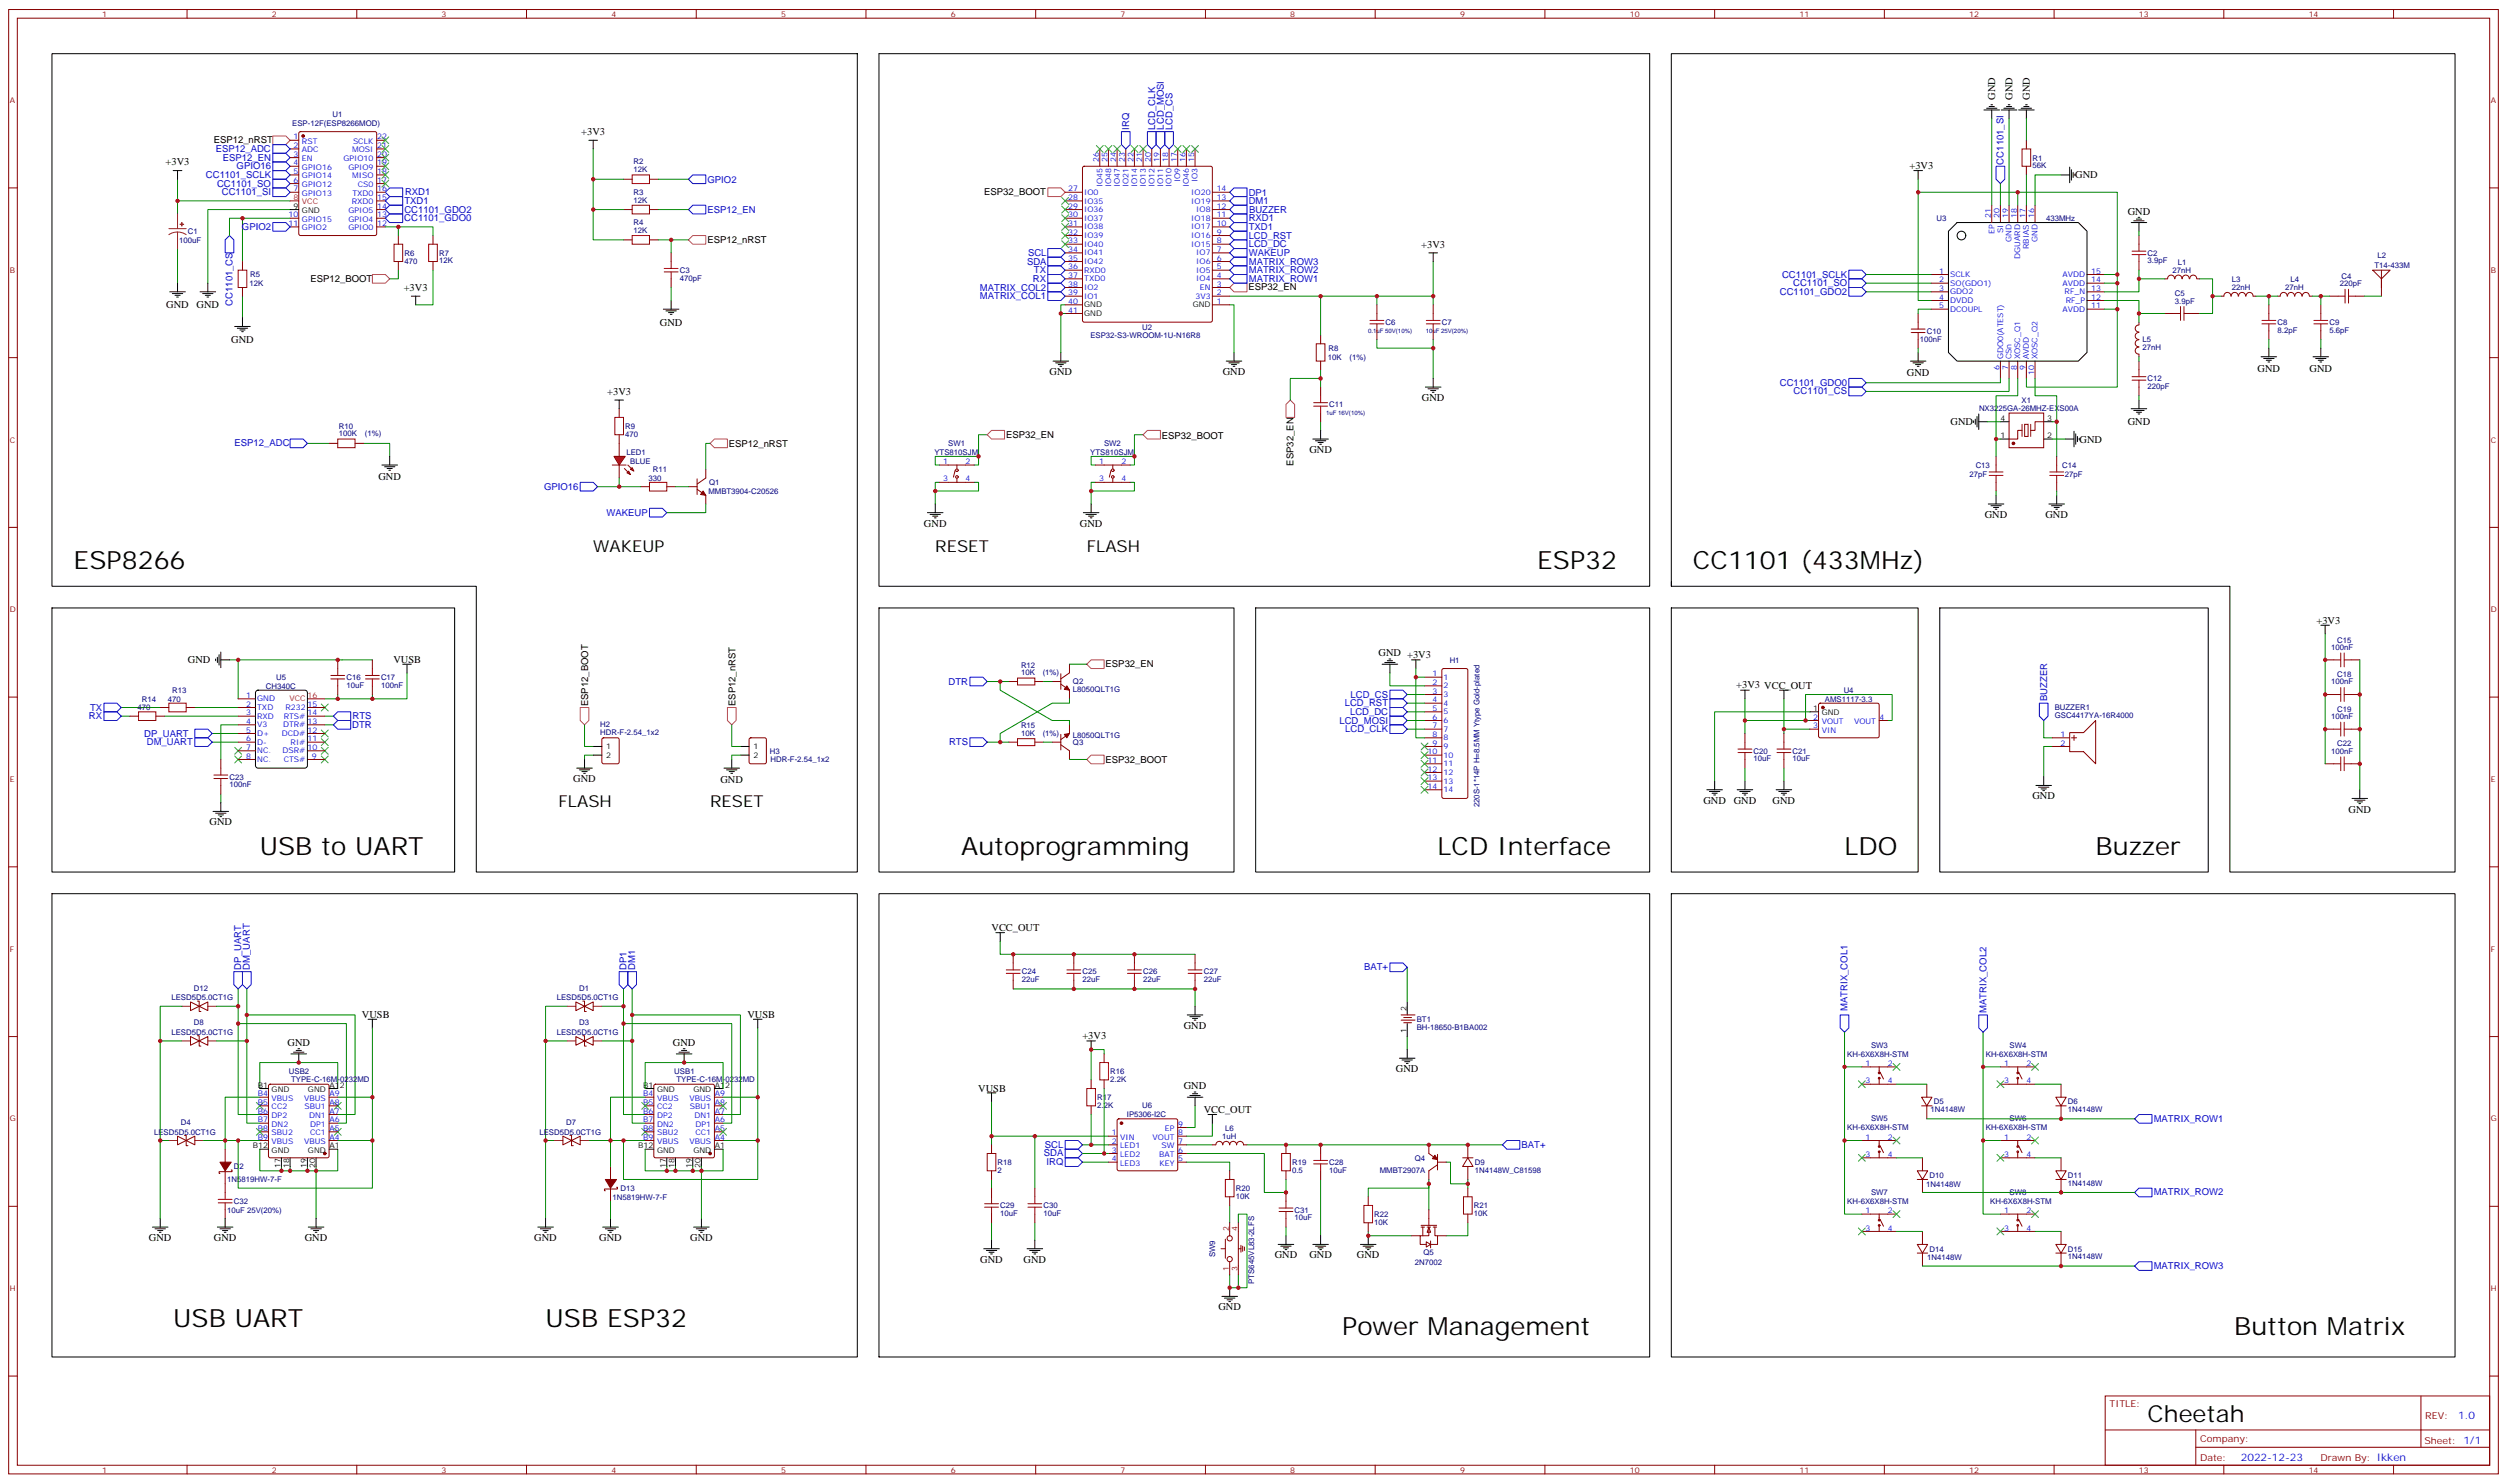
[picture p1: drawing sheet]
<svg xmlns="http://www.w3.org/2000/svg" width="1021mm" height="604mm" viewBox="0 0 1021 604" stroke-linecap="round" stroke-linejoin="round" font-family="sans-serif">
<defs><g id="words">
<g font-size="10.2">
<text x="30" y="231.8">ESP8266</text>
<text x="626.2" y="231.8">ESP32</text>
<text x="689.7" y="231.8">CC1101 (433MHz)</text>
<text x="105.8" y="348.2">USB to UART</text>
<text x="391.6" y="348.2">Autoprogramming</text>
<text x="585.6" y="348.2">LCD Interface</text>
<text x="751.4" y="348.2">LDO</text>
<text x="853.7" y="348.2">Buzzer</text>
<text x="70.6" y="540.5">USB UART</text>
<text x="222.2" y="540.5">USB ESP32</text>
<text x="546.8" y="544">Power Management</text>
<text x="910.2" y="544">Button Matrix</text>
</g>
<text font-size="9.5" x="874.9" y="579.3">Cheetah</text>
<g font-size="6.7">
<text x="241.7" y="224.7">WAKEUP</text>
<text x="381" y="224.7">RESET</text>
<text x="442.7" y="224.7">FLASH</text>
<text x="227.5" y="328.8">FLASH</text>
<text x="289.3" y="328.8">RESET</text>
</g>
<g font-size="4.2">
<text x="812.8" y="40.6" transform="rotate(-90 812.8 40.6)">GND</text>
<text x="819.9" y="40.6" transform="rotate(-90 819.9 40.6)">GND</text>
<text x="826.9" y="40.6" transform="rotate(-90 826.9 40.6)">GND</text>
<text x="236.8" y="55.1">+3V3</text>
<text x="67.5" y="67.4">+3V3</text>
<text x="777.9" y="68.8">+3V3</text>
<text x="845.4" y="72.7">GND</text>
<text x="866.8" y="87.5">GND</text>
<text x="579" y="100.9">+3V3</text>
<text x="164.5" y="118.6">+3V3</text>
<text x="67.7" y="125.6">GND</text>
<text x="80.1" y="125.6">GND</text>
<text x="268.8" y="132.7">GND</text>
<text x="94.2" y="139.7">GND</text>
<text x="427.6" y="152.8">GND</text>
<text x="498.1" y="152.8">GND</text>
<text x="776.8" y="153.2">GND</text>
<text x="919.7" y="151.4">GND</text>
<text x="940.9" y="151.4">GND</text>
<text x="247.4" y="160.9">+3V3</text>
<text x="579.3" y="163.3">GND</text>
<text x="794.6" y="173.2">GND</text>
<text x="866.8" y="173.2">GND</text>
<text x="533.4" y="184.5">GND</text>
<text x="847.2" y="180.3">GND</text>
<text x="154.2" y="195.5">GND</text>
<text x="376.4" y="214.5">GND</text>
<text x="439.9" y="214.5">GND</text>
<text x="808.6" y="211">GND</text>
<text x="833.3" y="211">GND</text>
<text x="943.7" y="254">+3V3</text>
<text x="561.6" y="267.4">GND +3V3</text>
<text x="76.6" y="270.2">GND</text>
<text x="160.2" y="270.2">VUSB</text>
<text x="707.3" y="280.5">+3V3 VCC_OUT</text>
<text x="233.5" y="318.6">GND</text>
<text x="293.5" y="319">GND</text>
<text x="693.9" y="327.4">GND</text>
<text x="706.3" y="327.4">GND</text>
<text x="722.1" y="327.4">GND</text>
<text x="828" y="325.6">GND</text>
<text x="956.7" y="331.3">GND</text>
<text x="85.4" y="336.2">GND</text>
<text x="403.9" y="379.2">VCC_OUT</text>
<text x="147.5" y="414.5">VUSB</text>
<text x="304.4" y="414.5">VUSB</text>
<text x="482.2" y="419.1">GND</text>
<text x="441" y="423.3">+3V3</text>
<text x="117.1" y="426.1">GND</text>
<text x="274.1" y="426.1">GND</text>
<text x="568.7" y="436.7">GND</text>
<text x="482.3" y="443.8">GND</text>
<text x="398.5" y="444.8">VUSB</text>
<text x="490.4" y="453.3">VCC_OUT</text>
<text x="60.7" y="505.5">GND</text>
<text x="87.1" y="505.5">GND</text>
<text x="124.2" y="505.5">GND</text>
<text x="217.7" y="505.5">GND</text>
<text x="244.1" y="505.5">GND</text>
<text x="281.2" y="505.5">GND</text>
<text x="399.3" y="514.3">GND</text>
<text x="417" y="514.3">GND</text>
<text x="519.3" y="512.6">GND</text>
<text x="533.4" y="512.6">GND</text>
<text x="552.8" y="512.6">GND</text>
<text x="496.4" y="533.8">GND</text>
</g>
<g font-size="4.2" fill="#00f">
<text x="1001.4" y="577.9">1.0</text>
<text x="912.9" y="595.3">2022-12-23</text>
</g>
<g font-size="3.9" fill="#00f">
<text x="460" y="52.9" transform="rotate(-90 460 52.9)">IRQ</text>
<text x="470.7" y="52.9" transform="rotate(-90 470.7 52.9)">LCD_CLK</text>
<text x="474.2" y="52.8" transform="rotate(-90 474.2 52.8)">LCD_MOSI</text>
<text x="477.7" y="52.9" transform="rotate(-90 477.7 52.9)">LCD_CS</text>
<text x="87.9" y="62">ESP12_ADC</text>
<text x="90.8" y="65.5">ESP12_EN</text>
<text x="96.4" y="69">GPIO16</text>
<text x="816.2" y="67" transform="rotate(-90 816.2 67)">CC1101_SI</text>
<text x="83.9" y="72.5">CC1101_SCLK</text>
<text x="88.4" y="76">CC1101_SO</text>
<text x="288.2" y="74.4">GPIO2</text>
<text x="90.4" y="79.6">CC1101_SI</text>
<text x="164.8" y="83.2">TXD1</text>
<text x="165" y="79.6">RXD1</text>
<text x="508.7" y="83.2">DM1</text>
<text x="508.7" y="79.7">DP1</text>
<text x="164.7" y="86.6">CC1101_GDO2</text>
<text x="288.2" y="86.7">ESP12_EN</text>
<text x="508.8" y="86.8">BUZZER</text>
<text x="98.6" y="93.7">GPIO2</text>
<text x="164.7" y="90.1">CC1101_GDO0</text>
<text x="508.7" y="90.1">RXD1</text>
<text x="508.7" y="93.7">TXD1</text>
<text x="508.7" y="97.2">LCD_RST</text>
<text x="508.7" y="100.7">LCD_DC</text>
<text x="418.4" y="107.8">SDA</text>
<text x="418.8" y="104.1">SCL</text>
<text x="508.7" y="104.4">WAKEUP</text>
<text x="508.7" y="107.8">MATRIX_ROW3</text>
<text x="421.2" y="111.3">TX</text>
<text x="508.7" y="111.3">MATRIX_ROW2</text>
<text x="725.9" y="113.1">CC1101_SCLK</text>
<text x="399.2" y="118.4">MATRIX_COL2</text>
<text x="420.8" y="114.9">RX</text>
<text x="508.7" y="114.9">MATRIX_ROW1</text>
<text x="730.5" y="116.6">CC1101_SO</text>
<text x="94.7" y="124.6" transform="rotate(-90 94.7 124.6)">CC1101_CS</text>
<text x="399.2" y="121.9">MATRIX_COL1</text>
<text x="725.1" y="120.1">CC1101_GDO2</text>
<text x="725.1" y="157.2">CC1101_GDO0</text>
<text x="730.7" y="160.7">CC1101_CS</text>
<text x="95.5" y="181.6">ESP12_ADC</text>
<text x="221.6" y="199.5">GPIO16</text>
<text x="247.1" y="210.1">WAKEUP</text>
<text x="386.4" y="278.9">DTR</text>
<text x="547.8" y="287.7">LCD_RST</text>
<text x="550.2" y="284.2">LCD_CS</text>
<text x="834" y="285.6" transform="rotate(-90 834 285.6)">BUZZER</text>
<text x="36.2" y="293">RX</text>
<text x="36.7" y="289.5">TX</text>
<text x="143.6" y="293.1">RTS</text>
<text x="550" y="291.2">LCD_DC</text>
<text x="143.5" y="296.6">DTR</text>
<text x="545.7" y="294.8">LCD_MOSI</text>
<text x="548" y="298.3">LCD_CLK</text>
<text x="58.8" y="300.1">DP_UART</text>
<text x="59.8" y="303.6">DM_UART</text>
<text x="386.6" y="303.6">RTS</text>
<text x="98.2" y="395" transform="rotate(-90 98.2 395)">DP_UART</text>
<text x="101.8" y="395" transform="rotate(-90 101.8 395)">DM_UART</text>
<text x="255.2" y="395.3" transform="rotate(-90 255.2 395.3)">DP1</text>
<text x="258.8" y="395.3" transform="rotate(-90 258.8 395.3)">DM1</text>
<text x="555.7" y="395.2">BAT+</text>
<text x="752.6" y="411.9" transform="rotate(-90 752.6 411.9)">MATRIX_COL1</text>
<text x="809.2" y="412.7" transform="rotate(-90 809.2 412.7)">MATRIX_COL2</text>
<text x="877.4" y="457">MATRIX_ROW1</text>
<text x="425.7" y="467.6">SCL</text>
<text x="619.8" y="467.6">BAT+</text>
<text x="425.2" y="471.1">SDA</text>
<text x="426.3" y="474.7">IRQ</text>
<text x="877.4" y="487">MATRIX_ROW2</text>
<text x="877.4" y="517">MATRIX_ROW3</text>
</g>
<g font-size="3.9">
<text x="87.1" y="58.4">ESP12_nRST</text>
<text x="400.9" y="79.6">ESP32_BOOT</text>
<text x="288.2" y="99.1">ESP12_nRST</text>
<text x="126.5" y="114.8">ESP12_BOOT</text>
<text x="508.6" y="118.3">ESP32_EN</text>
<text x="409.8" y="178.3">ESP32_EN</text>
<text x="473.3" y="178.6">ESP32_BOOT</text>
<text x="296.9" y="182.2">ESP12_nRST</text>
<text x="526.9" y="189.7" transform="rotate(-90 526.9 189.7)">ESP32_EN</text>
<text x="450.4" y="271.9">ESP32_EN</text>
<text x="239.6" y="287.7" transform="rotate(-90 239.6 287.7)">ESP12_BOOT</text>
<text x="299.6" y="287.7" transform="rotate(-90 299.6 287.7)">ESP12_nRST</text>
<text x="450.3" y="310.9">ESP32_BOOT</text>
</g>
<g font-size="3.9" fill="#800">
<text x="859.4" y="573.3">TITLE:</text>
<text x="988" y="577.9">REV:</text>
<text x="896.3" y="587.5">Company:</text>
<text x="987.6" y="588.1">Sheet: 1/1</text>
<text x="896.3" y="595.1">Date:</text>
<text x="945.3" y="595.2">Drawn By: Ikken</text>
</g>
<g font-size="3.2" fill="#800">
<text x="41.6" y="6.9">1</text>
<text x="110.8" y="6.9">2</text>
<text x="179.9" y="6.9">3</text>
<text x="249.1" y="6.9">4</text>
<text x="318.2" y="6.9">5</text>
<text x="387.3" y="6.9">6</text>
<text x="456.5" y="6.9">7</text>
<text x="525.6" y="6.9">8</text>
<text x="594.8" y="6.9">9</text>
<text x="663.9" y="6.9">10</text>
<text x="733.1" y="6.9">11</text>
<text x="802.2" y="6.9">12</text>
<text x="871.4" y="6.9">13</text>
<text x="940.5" y="6.9">14</text>
<text x="4.1" y="42">A</text>
<text x="1014.8" y="42">A</text>
<text x="4.1" y="111.1">B</text>
<text x="1014.8" y="111.1">B</text>
<text x="4.1" y="180.3">C</text>
<text x="1014.8" y="180.3">C</text>
<text x="4.1" y="249.4">D</text>
<text x="1014.8" y="249.4">D</text>
<text x="4.1" y="318.6">E</text>
<text x="1014.8" y="318.6">E</text>
<text x="4.1" y="387.7">F</text>
<text x="1014.8" y="387.7">F</text>
<text x="4.1" y="456.8">G</text>
<text x="1014.8" y="456.8">G</text>
<text x="500.6" y="501.6" transform="rotate(-90 500.6 501.6)">2</text>
<text x="504.1" y="501.6" transform="rotate(-90 504.1 501.6)">4</text>
<text x="500.6" y="517.8" transform="rotate(-90 500.6 517.8)">1</text>
<text x="504.1" y="517.8" transform="rotate(-90 504.1 517.8)">3</text>
<text x="4.1" y="526">H</text>
<text x="1014.8" y="526">H</text>
<text x="41.6" y="599.9">1</text>
<text x="110.8" y="599.9">2</text>
<text x="179.9" y="599.9">3</text>
<text x="249.1" y="599.9">4</text>
<text x="318.2" y="599.9">5</text>
<text x="387.3" y="599.9">6</text>
<text x="456.5" y="599.9">7</text>
<text x="525.6" y="599.9">8</text>
<text x="594.8" y="599.9">9</text>
<text x="663.9" y="599.9">10</text>
<text x="733.1" y="599.9">11</text>
<text x="802.2" y="599.9">12</text>
<text x="871.4" y="599.9">13</text>
<text x="940.5" y="599.9">14</text>
</g>
<g font-size="3.2" fill="#000080">
<text x="135.5" y="47.7">U1</text>
<text x="119" y="51.3">ESP-12F(ESP8266MOD)</text>
<text x="828" y="65.4">R1</text>
<text x="258" y="70.2">12K</text>
<text x="258" y="67">R2</text>
<text x="828" y="68.5">56K</text>
<text x="258" y="82.5">12K</text>
<text x="258" y="79.4">R3</text>
<text x="76.6" y="95.3">C1</text>
<text x="258" y="94.9">12K</text>
<text x="258" y="91.7">R4</text>
<text x="788.9" y="90">U3</text>
<text x="833.5" y="90">433MHz</text>
<text x="72.9" y="98.8">100uF</text>
<text x="164.7" y="107.4">470</text>
<text x="164.7" y="104.1">R6</text>
<text x="178.9" y="107.3">12K</text>
<text x="178.9" y="104.2">R7</text>
<text x="874.9" y="107.3">3.9pF</text>
<text x="874.9" y="104.2">C2</text>
<text x="887.2" y="107.9">L1</text>
<text x="968.6" y="105.2">L2</text>
<text x="102" y="113">R5</text>
<text x="276.9" y="111.2">C3</text>
<text x="885.1" y="111.2">27nH</text>
<text x="953.9" y="113.5">C4</text>
<text x="967.3" y="109">T14-433M</text>
<text x="101.7" y="116.5">12K</text>
<text x="276.9" y="114.4">470pF</text>
<text x="909.2" y="118.1">22nH</text>
<text x="909.2" y="114.9">L3</text>
<text x="930.9" y="118.3">27nH</text>
<text x="933" y="114.9">L4</text>
<text x="953.1" y="116.5">220pF</text>
<text x="886" y="123.8">3.9pF</text>
<text x="886" y="120.6">C5</text>
<text x="444.2" y="137.7">ESP32-S3-WROOM-1U-N16R8</text>
<text x="465.3" y="134.2">U2</text>
<text x="564.4" y="132.4">C6</text>
<text x="587.4" y="132.4">C7</text>
<text x="784.9" y="135.9">C10</text>
<text x="927.8" y="135.6">8.2pF</text>
<text x="927.8" y="132.4">C8</text>
<text x="949" y="135.5">5.6pF</text>
<text x="949" y="132.4">C9</text>
<text x="541.2" y="142.9">R8</text>
<text x="782" y="139.4">100nF</text>
<text x="872.8" y="142.6">27nH</text>
<text x="872.8" y="139.4">L5</text>
<text x="540.9" y="146.5">10K</text>
<text x="549.8" y="146.5">(1%)</text>
<text x="874.9" y="155.3">C12</text>
<text x="874.9" y="158.5">220pF</text>
<text x="541.5" y="165.9">C11</text>
<text x="806.2" y="167.6">NX3225GA-26MHZ-EXS00A</text>
<text x="823.5" y="164.1">X1</text>
<text x="138.1" y="177.8">100K</text>
<text x="138.1" y="174.9">R10</text>
<text x="148.7" y="177.8">(1%)</text>
<text x="254.7" y="177.9">470</text>
<text x="254.7" y="174.7">R9</text>
<text x="255.2" y="185.3">LED1</text>
<text x="380.7" y="185.3">YTS810SJM</text>
<text x="386.3" y="181.5">SW1</text>
<text x="444.2" y="185.3">YTS810SJM</text>
<text x="449.8" y="181.5">SW2</text>
<text x="256.8" y="188.8">BLUE</text>
<text x="804.8" y="190.6">C13</text>
<text x="840.1" y="190.6">C14</text>
<text x="264.2" y="195.9">330</text>
<text x="266" y="192.3">R11</text>
<text x="288.8" y="197.6">Q1</text>
<text x="802.3" y="194.1">27pF</text>
<text x="841.2" y="194.1">27pF</text>
<text x="288.6" y="201.2">MMBT3904-C20526</text>
<text x="952.2" y="261.8">C15</text>
<text x="590.6" y="269.9">H1</text>
<text x="949.6" y="264.6">100nF</text>
<text x="415.9" y="275.2">10K</text>
<text x="415.9" y="272">R12</text>
<text x="424.8" y="275.2">(1%)</text>
<text x="952.2" y="275.9">C18</text>
<text x="108.3" y="280.5">CH340C</text>
<text x="112.5" y="277">U5</text>
<text x="141.1" y="280.2">10uF</text>
<text x="141.1" y="277">C16</text>
<text x="155.2" y="280.2">100nF</text>
<text x="155.2" y="277">C17</text>
<text x="437.1" y="281.8">L8050QLT1G</text>
<text x="437.1" y="278.8">Q2</text>
<text x="949.6" y="278.7">100nF</text>
<text x="57.8" y="285.8">R14</text>
<text x="68.3" y="285.8">470</text>
<text x="70.2" y="282.3">R13</text>
<text x="743.4" y="285.8">AMS1117-3.3</text>
<text x="751.1" y="282.2">U4</text>
<text x="56" y="289.3">470</text>
<text x="837.1" y="292.5">GSC4417YA-16R4000</text>
<text x="837.1" y="289.3">BUZZER1</text>
<text x="949.6" y="292.9">100nF</text>
<text x="952.2" y="290">C19</text>
<text x="244.5" y="299.5">HDR-F-2.54_1x2</text>
<text x="244.5" y="296.3">H2</text>
<text x="415.9" y="299.9">10K</text>
<text x="415.9" y="296.7">R15</text>
<text x="424.8" y="299.9">(1%)</text>
<text x="437.1" y="300.5">L8050QLT1G</text>
<text x="437.1" y="303.7">Q3</text>
<text x="952.2" y="304.1">C22</text>
<text x="313.6" y="307">H3</text>
<text x="313.9" y="310.4">HDR-F-2.54_1x2</text>
<text x="714.4" y="310.2">10uF</text>
<text x="714.4" y="307">C20</text>
<text x="730.2" y="310.2">10uF</text>
<text x="730.3" y="307">C21</text>
<text x="949.6" y="307">100nF</text>
<text x="93.5" y="317.6">C23</text>
<text x="93.5" y="320.8">100nF</text>
<text x="602.7" y="328.9" transform="rotate(-90 602.7 328.9)">220S-1*14P H=8.5MM Ytype Gold-plated</text>
<text x="416.3" y="400">22uF</text>
<text x="416.3" y="396.9">C24</text>
<text x="441" y="400">22uF</text>
<text x="441" y="396.9">C25</text>
<text x="465.7" y="400">22uF</text>
<text x="465.7" y="396.9">C26</text>
<text x="490.4" y="400">22uF</text>
<text x="490.4" y="396.9">C27</text>
<text x="69.8" y="407.5">LESD5D5.0CT1G</text>
<text x="79" y="403.6">D12</text>
<text x="226.8" y="407.5">LESD5D5.0CT1G</text>
<text x="235.9" y="403.6">D1</text>
<text x="79" y="417.7">D8</text>
<text x="235.9" y="417.7">D3</text>
<text x="577.1" y="419.5">BH-18650-B1BA002</text>
<text x="577.1" y="416.3">BT1</text>
<text x="69.8" y="421.7">LESD5D5.0CT1G</text>
<text x="226.8" y="421.7">LESD5D5.0CT1G</text>
<text x="752.5" y="430.5">KH-6X6X8H-STM</text>
<text x="762.2" y="426.8">SW3</text>
<text x="809" y="430.5">KH-6X6X8H-STM</text>
<text x="818.7" y="426.8">SW4</text>
<text x="117.7" y="437.4">USB2</text>
<text x="274.7" y="437.4">USB1</text>
<text x="452.3" y="437.6">R16</text>
<text x="118.6" y="440.6">TYPE-C-16M-0232MD</text>
<text x="275.6" y="440.6">TYPE-C-16M-0232MD</text>
<text x="452.3" y="440.7">2.2K</text>
<text x="447" y="448.1">R17</text>
<text x="787.8" y="449.9">D5</text>
<text x="842.4" y="449.9">D6</text>
<text x="447" y="451.3">2.2K</text>
<text x="459.1" y="455.2">IP5306-I2C</text>
<text x="465.3" y="451.5">U6</text>
<text x="786.4" y="453.1">1N4148W</text>
<text x="842.4" y="453">1N4148W</text>
<text x="73.7" y="458.3">D4</text>
<text x="230.6" y="458.3">D7</text>
<text x="499.1" y="460.7">L6</text>
<text x="752.5" y="460.5">KH-6X6X8H-STM</text>
<text x="762.2" y="456.8">SW5</text>
<text x="809" y="460.5">KH-6X6X8H-STM</text>
<text x="818.7" y="456.8">SW6</text>
<text x="62.8" y="462.2">LESD5D5.0CT1G</text>
<text x="219.8" y="462.2">LESD5D5.0CT1G</text>
<text x="497.9" y="464">1uH</text>
<text x="576.3" y="472.8">Q4</text>
<text x="95.3" y="476.3">D2</text>
<text x="406.4" y="477.7">2</text>
<text x="406.4" y="474.5">R18</text>
<text x="526.3" y="477.8">0.5</text>
<text x="526.3" y="474.6">R19</text>
<text x="541.5" y="477.7">10uF</text>
<text x="541.5" y="474.5">C28</text>
<text x="562.1" y="477.7">MMBT2907A</text>
<text x="600.8" y="477.7">1N4148W_C81598</text>
<text x="600.8" y="474.6">D9</text>
<text x="786" y="479.9">D10</text>
<text x="842.4" y="479.9">D11</text>
<text x="92.6" y="481.6">1N5819HW-7-F</text>
<text x="252.7" y="485.1">D13</text>
<text x="503.4" y="485.2">R20</text>
<text x="784.7" y="483.4">1N4148W</text>
<text x="842.4" y="483">1N4148W</text>
<text x="95.3" y="490.4">C32</text>
<text x="249.6" y="488.7">1N5819HW-7-F</text>
<text x="503.4" y="488.3">10K</text>
<text x="752.5" y="490.5">KH-6X6X8H-STM</text>
<text x="762.2" y="486.8">SW7</text>
<text x="810.8" y="490.4">KH-6X6X8H-STM</text>
<text x="818.7" y="486.8">SW8</text>
<text x="92.5" y="493.9">10uF 25V(20%)</text>
<text x="407.5" y="495.4">10uF</text>
<text x="407.5" y="492.2">C29</text>
<text x="425.1" y="495.4">10uF</text>
<text x="425.1" y="492.2">C30</text>
<text x="527.4" y="497.2">10uF</text>
<text x="527.4" y="493.9">C31</text>
<text x="559.9" y="495.8">R22</text>
<text x="600.4" y="495.4">10K</text>
<text x="600.4" y="492.2">R21</text>
<text x="559.9" y="498.9">10K</text>
<text x="786" y="509.9">D14</text>
<text x="842.4" y="509.9">D15</text>
<text x="495" y="512.3" transform="rotate(-90 495 512.3)">SW9</text>
<text x="576.3" y="515.1">2N7002</text>
<text x="579.9" y="511.3">Q5</text>
<text x="785" y="513.3">1N4148W</text>
<text x="842.4" y="513">1N4148W</text>
<text x="510.9" y="523" transform="rotate(-90 510.9 523)">PTS645VL83-2LFS</text>
</g>
<g font-size="3.2" fill="#00f">
<text x="119.5" y="56.8">1</text>
<text x="123" y="58.6">RST</text>
<text x="143.8" y="58.6">SCLK</text>
<text x="153.6" y="56.8">22</text>
<text x="119.5" y="60.3">2</text>
<text x="119.5" y="63.9">3</text>
<text x="123" y="62.1">ADC</text>
<text x="123" y="65.6">EN</text>
<text x="139.9" y="65.6">GPIO10</text>
<text x="143.5" y="62.1">MOSI</text>
<text x="153.6" y="63.9">20</text>
<text x="153.6" y="60.3">21</text>
<text x="447.7" y="66" transform="rotate(-90 447.7 66)">26</text>
<text x="451.2" y="66" transform="rotate(-90 451.2 66)">25</text>
<text x="454.7" y="66" transform="rotate(-90 454.7 66)">24</text>
<text x="458.3" y="66" transform="rotate(-90 458.3 66)">23</text>
<text x="461.8" y="66" transform="rotate(-90 461.8 66)">22</text>
<text x="465.3" y="66" transform="rotate(-90 465.3 66)">21</text>
<text x="468.8" y="66" transform="rotate(-90 468.8 66)">20</text>
<text x="472.4" y="66" transform="rotate(-90 472.4 66)">19</text>
<text x="475.9" y="66" transform="rotate(-90 475.9 66)">18</text>
<text x="479.4" y="66" transform="rotate(-90 479.4 66)">17</text>
<text x="483" y="66" transform="rotate(-90 483 66)">16</text>
<text x="486.5" y="66" transform="rotate(-90 486.5 66)">15</text>
<text x="119.5" y="67.4">4</text>
<text x="119.5" y="70.9">5</text>
<text x="123" y="69.1">GPIO16</text>
<text x="141.9" y="69.1">GPIO9</text>
<text x="153.6" y="70.9">18</text>
<text x="153.6" y="67.4">19</text>
<text x="119.5" y="74.4">6</text>
<text x="119.5" y="78">7</text>
<text x="123" y="72.7">GPIO14</text>
<text x="123" y="76.2">GPIO12</text>
<text x="143.5" y="72.7">MISO</text>
<text x="145.8" y="76.2">CS0</text>
<text x="153.6" y="78">16</text>
<text x="153.6" y="74.4">17</text>
<text x="435.2" y="78">27</text>
<text x="449.1" y="76.3" transform="rotate(-90 449.1 76.3)">IO45</text>
<text x="452.6" y="76.3" transform="rotate(-90 452.6 76.3)">IO48</text>
<text x="456.1" y="76.3" transform="rotate(-90 456.1 76.3)">IO47</text>
<text x="459.7" y="76.3" transform="rotate(-90 459.7 76.3)">IO21</text>
<text x="463.2" y="76.3" transform="rotate(-90 463.2 76.3)">IO14</text>
<text x="466.7" y="76.3" transform="rotate(-90 466.7 76.3)">IO13</text>
<text x="470.3" y="76.3" transform="rotate(-90 470.3 76.3)">IO12</text>
<text x="473.8" y="76.3" transform="rotate(-90 473.8 76.3)">IO11</text>
<text x="477.3" y="76.3" transform="rotate(-90 477.3 76.3)">IO10</text>
<text x="480.8" y="74.3" transform="rotate(-90 480.8 74.3)">IO9</text>
<text x="484.4" y="76.3" transform="rotate(-90 484.4 76.3)">IO46</text>
<text x="487.9" y="74.3" transform="rotate(-90 487.9 74.3)">IO3</text>
<text x="495.7" y="78">14</text>
<text x="123" y="79.7">GPIO13</text>
<text x="143.3" y="83.3">RXD0</text>
<text x="143.6" y="79.7">TXD0</text>
<text x="153.6" y="81.5">15</text>
<text x="435.2" y="81.5">28</text>
<text x="441.7" y="79.4">IO0</text>
<text x="441.7" y="82.9">IO35</text>
<text x="485.3" y="79.4">IO20</text>
<text x="485.3" y="82.9">IO19</text>
<text x="495.7" y="81.5">13</text>
<text x="117.5" y="88.5">10</text>
<text x="141.9" y="86.8">GPIO5</text>
<text x="153.6" y="88.5">13</text>
<text x="153.6" y="85">14</text>
<text x="435.2" y="85">29</text>
<text x="435.2" y="88.5">30</text>
<text x="441.7" y="86.4">IO36</text>
<text x="441.7" y="90">IO37</text>
<text x="485.3" y="90">IO18</text>
<text x="487.3" y="86.4">IO8</text>
<text x="495.7" y="85">12</text>
<text x="495.7" y="88.5">11</text>
<text x="811" y="88.9" transform="rotate(-90 811 88.9)">21</text>
<text x="814.6" y="88.9" transform="rotate(-90 814.6 88.9)">20</text>
<text x="818.1" y="88.9" transform="rotate(-90 818.1 88.9)">19</text>
<text x="821.6" y="88.9" transform="rotate(-90 821.6 88.9)">18</text>
<text x="825.1" y="88.9" transform="rotate(-90 825.1 88.9)">17</text>
<text x="828.7" y="88.9" transform="rotate(-90 828.7 88.9)">16</text>
<text x="117.5" y="92.1">11</text>
<text x="123" y="90.3">GPIO15</text>
<text x="123" y="93.8">GPIO2</text>
<text x="141.9" y="93.8">GPIO0</text>
<text x="141.9" y="90.3">GPIO4</text>
<text x="153.6" y="92.1">12</text>
<text x="435.2" y="92.1">31</text>
<text x="435.2" y="95.6">32</text>
<text x="441.7" y="93.5">IO38</text>
<text x="485.3" y="93.5">IO17</text>
<text x="495.7" y="92.1">10</text>
<text x="495.7" y="95.6">9</text>
<text x="812.4" y="95.3" transform="rotate(-90 812.4 95.3)">EP</text>
<text x="816" y="94.9" transform="rotate(-90 816 94.9)">SI</text>
<text x="435.2" y="99.1">33</text>
<text x="441.7" y="97">IO39</text>
<text x="441.7" y="100.5">IO40</text>
<text x="485.3" y="97">IO16</text>
<text x="485.3" y="100.5">IO15</text>
<text x="495.7" y="99.1">8</text>
<text x="819.5" y="98.7" transform="rotate(-90 819.5 98.7)">GND</text>
<text x="826.6" y="101.4" transform="rotate(-90 826.6 101.4)">RBIAS</text>
<text x="830.1" y="98.7" transform="rotate(-90 830.1 98.7)">GND</text>
<text x="435.2" y="102.7">34</text>
<text x="435.2" y="106.2">35</text>
<text x="441.7" y="104.1">IO41</text>
<text x="441.7" y="107.6">IO42</text>
<text x="487.3" y="104.1">IO7</text>
<text x="487.3" y="107.6">IO6</text>
<text x="495.7" y="102.7">7</text>
<text x="495.7" y="106.2">6</text>
<text x="823" y="105.4" transform="rotate(-90 823 105.4)">DGUARD</text>
<text x="435.2" y="109.7">36</text>
<text x="435.2" y="113.2">37</text>
<text x="441.7" y="111.1">RXD0</text>
<text x="487.3" y="111.1">IO5</text>
<text x="495.7" y="109.7">5</text>
<text x="495.7" y="113.2">4</text>
<text x="790" y="111.5">1</text>
<text x="794.5" y="112.9">SCLK</text>
<text x="840.3" y="112.9">AVDD</text>
<text x="852" y="111.5">15</text>
<text x="435.2" y="116.8">38</text>
<text x="441.7" y="114.7">TXD0</text>
<text x="441.7" y="118.2">IO2</text>
<text x="487.3" y="114.7">IO4</text>
<text x="488.8" y="118.2">EN</text>
<text x="495.7" y="116.8">3</text>
<text x="790" y="115">2</text>
<text x="790" y="118.5">3</text>
<text x="794.5" y="116.4">SO(GDO1)</text>
<text x="794.5" y="119.9">GDO2</text>
<text x="840.3" y="116.4">AVDD</text>
<text x="841.1" y="119.9">RF_N</text>
<text x="852" y="118.5">13</text>
<text x="852" y="115">14</text>
<text x="435.2" y="120.3">39</text>
<text x="435.2" y="123.8">40</text>
<text x="441.7" y="121.7">IO1</text>
<text x="487" y="121.7">3V3</text>
<text x="495.7" y="120.3">2</text>
<text x="495.7" y="123.8">1</text>
<text x="790" y="122.1">4</text>
<text x="790" y="125.6">5</text>
<text x="794.5" y="123.5">DVDD</text>
<text x="841.5" y="123.5">RF_P</text>
<text x="852" y="125.6">11</text>
<text x="852" y="122.1">12</text>
<text x="435.2" y="127.4">41</text>
<text x="794.5" y="127">DCOUPL</text>
<text x="840.3" y="127">AVDD</text>
<text x="816" y="146.4" transform="rotate(-90 816 146.4)">GDO0(ATEST)</text>
<text x="819.5" y="146.4" transform="rotate(-90 819.5 146.4)">CSn</text>
<text x="823" y="146.4" transform="rotate(-90 823 146.4)">XOSC_Q1</text>
<text x="826.6" y="146.4" transform="rotate(-90 826.6 146.4)">AVDD</text>
<text x="830.1" y="146.4" transform="rotate(-90 830.1 146.4)">XOSC_Q2</text>
<text x="814.6" y="150.9" transform="rotate(-90 814.6 150.9)">6</text>
<text x="818.1" y="150.9" transform="rotate(-90 818.1 150.9)">7</text>
<text x="821.6" y="150.9" transform="rotate(-90 821.6 150.9)">8</text>
<text x="825.1" y="150.9" transform="rotate(-90 825.1 150.9)">9</text>
<text x="828.7" y="152.9" transform="rotate(-90 828.7 152.9)">10</text>
<text x="384.3" y="189.1">1</text>
<text x="393.3" y="189.1">2</text>
<text x="447.8" y="189.1">1</text>
<text x="456.8" y="189.1">2</text>
<text x="384.3" y="196.1">3</text>
<text x="393.3" y="196.1">4</text>
<text x="447.8" y="196.1">3</text>
<text x="456.8" y="196.1">4</text>
<text x="583.6" y="275.5">1</text>
<text x="583.6" y="279">2</text>
<text x="588.1" y="276.9">1</text>
<text x="588.1" y="280.5">2</text>
<text x="100.3" y="287.9">2</text>
<text x="100.3" y="284.3">1</text>
<text x="104.8" y="285.7">GND</text>
<text x="125.2" y="287.9">15</text>
<text x="583.6" y="282.6">3</text>
<text x="583.6" y="286.1">4</text>
<text x="588.1" y="284">3</text>
<text x="588.1" y="287.5">4</text>
<text x="100.3" y="291.4">3</text>
<text x="104.8" y="292.8">RXD</text>
<text x="104.8" y="289.3">TXD</text>
<text x="115.6" y="292.8">RTS#</text>
<text x="116.3" y="289.3">R232</text>
<text x="125.2" y="291.4">14</text>
<text x="583.6" y="289.6">5</text>
<text x="583.6" y="293.2">6</text>
<text x="588.1" y="291">5</text>
<text x="738.6" y="293.2">2</text>
<text x="765.7" y="293.2">4</text>
<text x="100.3" y="298.4">5</text>
<text x="100.3" y="294.9">4</text>
<text x="104.8" y="299.9">D+</text>
<text x="104.8" y="296.3">V3</text>
<text x="114.8" y="299.9">DCD#</text>
<text x="115.3" y="296.3">DTR#</text>
<text x="125.2" y="294.9">13</text>
<text x="125.2" y="298.4">12</text>
<text x="583.6" y="296.7">7</text>
<text x="588.1" y="294.6">6</text>
<text x="588.1" y="298.1">7</text>
<text x="738.6" y="296.7">3</text>
<text x="742.1" y="294.9">VOUT</text>
<text x="742.1" y="298.4">VIN</text>
<text x="755.3" y="294.9">VOUT</text>
<text x="100.3" y="305.5">7</text>
<text x="100.3" y="302">6</text>
<text x="104.8" y="303.4">D-</text>
<text x="118.4" y="303.4">RI#</text>
<text x="125.2" y="302">11</text>
<text x="125.2" y="305.5">10</text>
<text x="583.6" y="300.2">8</text>
<text x="583.6" y="303.7">9</text>
<text x="588.1" y="301.6">8</text>
<text x="588.1" y="305.2">9</text>
<text x="839.4" y="300.2">1</text>
<text x="839.4" y="303.7">2</text>
<text x="100.3" y="309">8</text>
<text x="104.8" y="310.4">NC.</text>
<text x="104.8" y="306.9">NC.</text>
<text x="115.1" y="306.9">DSR#</text>
<text x="115.6" y="310.4">CTS#</text>
<text x="127" y="309">9</text>
<text x="581.6" y="307.3">10</text>
<text x="581.6" y="310.8">11</text>
<text x="588.1" y="308.7">10</text>
<text x="581.6" y="314.3">12</text>
<text x="581.6" y="317.9">13</text>
<text x="588.1" y="312.2">11</text>
<text x="588.1" y="315.7">12</text>
<text x="581.6" y="321.4">14</text>
<text x="588.1" y="319.3">13</text>
<text x="588.1" y="322.8">14</text>
<text x="760" y="434.3">1</text>
<text x="769.1" y="434.3">2</text>
<text x="816.4" y="434.3">1</text>
<text x="825.5" y="434.3">2</text>
<text x="760" y="441.3">3</text>
<text x="769.1" y="441.3">4</text>
<text x="816.4" y="441.3">3</text>
<text x="825.5" y="441.3">4</text>
<text x="105" y="446.6">B4</text>
<text x="110.7" y="448.4">VBUS</text>
<text x="123.9" y="448.4">VBUS</text>
<text x="134.2" y="446.6">A9</text>
<text x="262" y="446.6">B4</text>
<text x="267.7" y="448.4">VBUS</text>
<text x="280.9" y="448.4">VBUS</text>
<text x="291.2" y="446.6">A9</text>
<text x="105" y="450.1">B5</text>
<text x="105" y="453.7">B6</text>
<text x="110.7" y="451.9">CC2</text>
<text x="110.7" y="455.4">DP2</text>
<text x="124.1" y="451.9">SBU1</text>
<text x="125.9" y="455.4">DN1</text>
<text x="134.2" y="450.1">A8</text>
<text x="134.2" y="453.7">A7</text>
<text x="262" y="450.1">B5</text>
<text x="262" y="453.7">B6</text>
<text x="267.7" y="451.9">CC2</text>
<text x="267.7" y="455.4">DP2</text>
<text x="281.1" y="451.9">SBU1</text>
<text x="282.9" y="455.4">DN1</text>
<text x="291.2" y="450.1">A8</text>
<text x="291.2" y="453.7">A7</text>
<text x="105" y="460.7">B8</text>
<text x="105" y="457.2">B7</text>
<text x="110.7" y="459">DN2</text>
<text x="126.4" y="459">DP1</text>
<text x="134.2" y="460.7">A5</text>
<text x="134.2" y="457.2">A6</text>
<text x="262" y="460.7">B8</text>
<text x="262" y="457.2">B7</text>
<text x="267.7" y="459">DN2</text>
<text x="283.4" y="459">DP1</text>
<text x="291.2" y="460.7">A5</text>
<text x="291.2" y="457.2">A6</text>
<text x="474.5" y="460.7">EP</text>
<text x="480" y="459">9</text>
<text x="105" y="464.3">B9</text>
<text x="110.7" y="462.5">SBU2</text>
<text x="110.7" y="466">VBUS</text>
<text x="123.9" y="466">VBUS</text>
<text x="126.3" y="462.5">CC1</text>
<text x="134.2" y="464.3">A4</text>
<text x="262" y="464.3">B9</text>
<text x="267.7" y="462.5">SBU2</text>
<text x="267.7" y="466">VBUS</text>
<text x="280.9" y="466">VBUS</text>
<text x="283.3" y="462.5">CC1</text>
<text x="291.2" y="464.3">A4</text>
<text x="452.9" y="462.5">1</text>
<text x="452.9" y="466">2</text>
<text x="456.4" y="464.3">VIN</text>
<text x="456.4" y="467.8">LED1</text>
<text x="469.5" y="464.3">VOUT</text>
<text x="473.2" y="467.8">SW</text>
<text x="480" y="466">7</text>
<text x="480" y="462.5">8</text>
<text x="760" y="464.3">1</text>
<text x="769.1" y="464.3">2</text>
<text x="816.4" y="464.3">1</text>
<text x="825.5" y="464.3">2</text>
<text x="452.9" y="469.5">3</text>
<text x="452.9" y="473.1">4</text>
<text x="456.4" y="471.3">LED2</text>
<text x="472.2" y="471.3">BAT</text>
<text x="480" y="473.1">5</text>
<text x="480" y="469.5">6</text>
<text x="760" y="471.3">3</text>
<text x="769.1" y="471.3">4</text>
<text x="816.4" y="471.3">3</text>
<text x="825.5" y="471.3">4</text>
<text x="456.4" y="474.8">LED3</text>
<text x="472.3" y="474.8">KEY</text>
<text x="760" y="494.2">1</text>
<text x="769.1" y="494.2">2</text>
<text x="816.4" y="494.2">1</text>
<text x="825.5" y="494.2">2</text>
<text x="760" y="501.3">3</text>
<text x="769.1" y="501.3">4</text>
<text x="816.4" y="501.3">3</text>
<text x="825.5" y="501.3">4</text>
</g>
<g font-size="3.2" fill="#f00">
<text x="119.5" y="81.5">8</text>
<text x="123" y="83.3">VCC</text>
<text x="117.9" y="285.7">VCC</text>
<text x="125.2" y="284.3">16</text>
</g>
<g font-size="3.2">
<text x="119.5" y="85">9</text>
<text x="123" y="86.8">GND</text>
<text x="441.7" y="125.2">GND</text>
<text x="485.9" y="125.2">GND</text>
<text x="441.7" y="128.8">GND</text>
<text x="815" y="171.4">4</text>
<text x="834" y="171.4">3</text>
<text x="815" y="178.5">1</text>
<text x="834" y="178.5">2</text>
<text x="738.6" y="289.6">1</text>
<text x="742.1" y="291.4">GND</text>
<text x="246.9" y="305.2">1</text>
<text x="306.9" y="305.2">1</text>
<text x="246.9" y="308.7">2</text>
<text x="306.9" y="308.7">2</text>
<text x="572.9" y="411.7" transform="rotate(-90 572.9 411.7)">2</text>
<text x="572.9" y="420.8" transform="rotate(-90 572.9 420.8)">1</text>
<text x="105" y="443.1">B1</text>
<text x="134.2" y="443.1">A12</text>
<text x="262" y="443.1">B1</text>
<text x="291.2" y="443.1">A12</text>
<text x="110.7" y="444.9">GND</text>
<text x="125.5" y="444.9">GND</text>
<text x="267.7" y="444.9">GND</text>
<text x="282.5" y="444.9">GND</text>
<text x="103" y="467.8">B12</text>
<text x="134.2" y="467.8">A1</text>
<text x="260" y="467.8">B12</text>
<text x="291.2" y="467.8">A1</text>
<text x="110.7" y="469.5">GND</text>
<text x="125.5" y="469.5">GND</text>
<text x="267.7" y="469.5">GND</text>
<text x="282.5" y="469.5">GND</text>
<text x="114.3" y="475.9" transform="rotate(-90 114.3 475.9)">17</text>
<text x="117.8" y="475.9" transform="rotate(-90 117.8 475.9)">18</text>
<text x="124.9" y="475.9" transform="rotate(-90 124.9 475.9)">19</text>
<text x="128.4" y="475.9" transform="rotate(-90 128.4 475.9)">20</text>
<text x="271.3" y="475.9" transform="rotate(-90 271.3 475.9)">17</text>
<text x="274.8" y="475.9" transform="rotate(-90 274.8 475.9)">18</text>
<text x="281.9" y="475.9" transform="rotate(-90 281.9 475.9)">19</text>
<text x="285.4" y="475.9" transform="rotate(-90 285.4 475.9)">20</text>
</g>
<g font-size="2.5" fill="#000080">
<text x="557.3" y="135.7">0.1uF 50V(10%)</text>
<text x="580.8" y="135.8">10uF 25V(20%)</text>
<text x="540.2" y="169.2">1uF 16V(10%)</text>
</g>
</g></defs>
<g fill="none" stroke="#870000" stroke-width=".41">
<path d="M3.5 3.9h1014.3v596.5h-1014.3zM7.1 7.4h1007.1v589.5h-1007.1zM76.2 3.9v3.5M145.3 3.9v3.5M214.5 3.9v3.5M283.6 3.9v3.5M352.8 3.9v3.5M421.9 3.9v3.5M491.1 3.9v3.5M560.2 3.9v3.5M629.4 3.9v3.5M698.5 3.9v3.5"/>
<path d="M767.6 3.9v3.5M836.8 3.9v3.5M905.9 3.9v3.5M975.1 3.9v3.5M3.5 76.6h3.6M1014.2 76.6h3.6M3.5 145.7h3.6M1014.2 145.7h3.6M3.5 214.8h3.6M1014.2 214.8h3.6M3.5 284h3.6M1014.2 284h3.6"/>
<path d="M3.5 353.1h3.6M1014.2 353.1h3.6M3.5 422.3h3.6M1014.2 422.3h3.6M3.5 491.4h3.6M557.4 487.5v3.6M557.4 498.1v3.5M598 484v3.5M598 494.6v3.5M1014.2 491.4h3.6M3.5 560.6h3.6M857.6 568.7h156.6v28.2h-156.6z"/>
<path d="M986.2 568.7v20.9M1014.2 560.6h3.6M76.2 596.9v3.5M145.3 596.9v3.5M214.5 596.9v3.5M283.6 596.9v3.5M352.8 596.9v3.5M421.9 596.9v3.5M491.1 596.9v3.5M560.2 596.9v3.5M629.4 596.9v3.5M698.5 596.9v3.5"/>
<path d="M767.6 596.9v3.5M836.8 596.9v3.5M857.6 582.5h156.5M894.5 589.6h119.6M894.5 582.5v14.1M905.9 596.9v3.5M975.1 596.9v3.5"/>
</g>
<path d="M589.1 473.4h1.8v8.8h7.1M582.1 482.2v1.8h-24.7v3.5M582.1 480.5v12.3M598 498.1v5.3h-8.9M598 480.5v3.5M557.4 501.6v1.8h17.6" fill="none" stroke="#008700" stroke-width=".41"/>
<path d="M554.2 506.9h6.4M555.3 507.6h4.2M556.3 508.4h2.1M557 509.1h.7M557.4 503.4v3.5" fill="none" stroke="#000" stroke-width=".41"/>
<path d="M555.6 491.1h3.6v7h-3.6zM596.2 487.5h3.5v7.1h-3.5z" fill="none" stroke="#a10000" stroke-width=".41"/>
<g fill="#fff" stroke="#870000" stroke-width=".41">
<path d="M582.1 499.9l.7 2.1h-1.4z"/>
<path d="M581 505.9l1.8 1-1.8 1.1z"/>
</g>
<g fill="none" stroke="#870000" stroke-width=".41">
<path d="M118.2 57.1h3.5M121.9 53.8l.5-.2 30.9 .2 .2 .5v40.9l-.3 .5-30.8 .3-.5-.3-.2-.5v-40.9zM153.5 57.1h3.5M825.5 57.1v3.6M118.2 60.7h3.5M118.2 64.2h3.5M118.2 67.7h3.5M118.2 71.3h3.5M118.2 74.8h3.5M118.2 78.3h3.5M153.5 60.7h3.5M153.5 64.2h3.5"/>
<path d="M153.5 67.7h3.5M153.5 71.3h3.5M153.5 74.8h3.5M153.5 78.3h3.5M254 73h3.5M264.6 73h3.5M433.9 78.3h7.1M441.2 67.9l.5-.2h51.5l.5 .2 .2 .5v62.1l-.2 .5-.5 .2h-51.5l-.5-.2-.2-.5v-62.1zM448 60.7v7M451.6 60.7v7M455.1 60.7v7M458.6 60.7v7"/>
<path d="M462.1 60.7v7M465.7 60.7v7M469.2 60.7v7M472.7 60.7v7M476.2 60.7v7M479.8 60.7v7M483.3 60.7v7M486.8 60.7v7M493.9 78.3h7M825.5 67.7v3.6M118.2 88.9h3.5M118.2 92.4h3.5"/>
<path d="M153.5 85.4h3.5M153.5 88.9h3.5M153.5 92.4h3.5M153.5 81.8h3.5M162.3 96v3.5M176.4 96v3.5M254 85.4h3.5M254 97.7h3.5M264.6 85.4h3.5M264.6 97.7h3.5M433.9 85.4h7.1M433.9 88.9h7.1"/>
<path d="M433.9 92.4h7.1M433.9 81.8h7.1M433.9 96h7.1M433.9 99.5h7.1M493.9 85.4h7M493.9 88.9h7M493.9 92.4h7M493.9 81.8h7M493.9 96h7M493.9 99.5h7M811.4 83.6v7.1M814.9 83.6v7.1"/>
<path d="M818.4 83.6v7.1M822 83.6v7.1M825.5 83.6v7.1M829 83.6v7.1M871.4 96v3.5M98.8 106.5v3.6M98.8 117.1v3.5M162.3 106.5v3.6M176.4 106.5v3.6M273.4 103v3.5M273.4 113.6v3.5M433.9 113.6h7.1"/>
<path d="M433.9 103h7.1M433.9 106.5h7.1M433.9 110.1h7.1M433.9 117.1h7.1M493.9 113.6h7M493.9 103h7M493.9 106.5h7M493.9 110.1h7M493.9 117.1h7M786.7 111.8h7M786.7 115.4h7M786.7 118.9h7"/>
<path d="M850.2 111.8h7M850.2 115.4h7M850.2 118.9h7M871.4 106.5v3.6M881.9 113.6h1.1M883 113.6a1.41 1.41 0 0 1 1.5-1.5 1.41 1.41 0 0 1 1.4 1.5M886 113.6a1.41 1.41 0 0 1 1.4-1.5 1.41 1.41 0 0 1 1.4 1.5M889 113.6a1.41 1.41 0 0 1 1.4-1.5 1.41 1.41 0 0 1 1.4 1.5M892.1 113.6a1.41 1.41 0 0 1 1.4-1.5 1.41 1.41 0 0 1 1.4 1.5M895 113.6h1.1M966.6 110.1h7.1l-3.6 3.5zM970.1 110.1v10.5"/>
<path d="M433.9 120.6h7.1M433.9 127.7h7.1M433.9 124.2h7.1M493.9 120.6h7M493.9 124.2h7M538 136.5v3.6M560.9 124.2v3.5M560.9 134.8v3.5M583.8 124.2v3.5M583.8 134.8v3.5M781.4 127.7v3.5M781.4 138.3v3.5"/>
<path d="M786.7 122.4h7M786.7 125.9h7M850.2 122.4h7M850.2 125.9h7M871.3 138.4a1.41 1.41 0 0 0-1.5 1.4 1.41 1.41 0 0 0 1.5 1.5M871.3 135.5a1.41 1.41 0 0 0-1.5 1.4 1.41 1.41 0 0 0 1.5 1.4M871.3 132.4a1.41 1.41 0 0 0-1.5 1.4 1.41 1.41 0 0 0 1.5 1.4M871.4 131.2v1.1M881.9 127.7h3.6M892.5 127.7h3.6M904.9 120.6h1M906 120.6a1.41 1.41 0 0 1 1.4-1.5 1.41 1.41 0 0 1 1.4 1.5"/>
<path d="M909 120.6a1.41 1.41 0 0 1 1.4-1.5 1.41 1.41 0 0 1 1.4 1.5M912 120.6a1.41 1.41 0 0 1 1.4-1.5 1.41 1.41 0 0 1 1.4 1.5M915 120.6a1.41 1.41 0 0 1 1.4-1.5 1.41 1.41 0 0 1 1.4 1.5M917.9 120.6h1.1M924.3 124.2v3.5M924.3 134.8v3.5M927.8 120.6h1.1M928.9 120.6a1.41 1.41 0 0 1 1.4-1.5 1.41 1.41 0 0 1 1.4 1.5M931.9 120.6a1.41 1.41 0 0 1 1.4-1.5 1.41 1.41 0 0 1 1.4 1.5M934.9 120.6a1.41 1.41 0 0 1 1.4-1.5 1.41 1.41 0 0 1 1.4 1.5M937.9 120.6a1.41 1.41 0 0 1 1.4-1.5 1.41 1.41 0 0 1 1.4 1.5M940.9 120.6h1"/>
<path d="M945.4 124.2v3.5M945.4 134.8v3.5M949 120.6h3.5M959.6 120.6h3.5M538 147.1v3.5M538 157.7v3.5M814.9 147.1v7.1M818.4 147.1v7.1M822 147.1v7.1M825.5 147.1v7.1M829 147.1v7.1M871.3 141.4a1.41 1.41 0 0 0-1.5 1.4 1.41 1.41 0 0 0 1.5 1.4"/>
<path d="M871.4 144.3v1M871.4 147.1v3.5M871.4 157.7v3.5M538 168.3v3.5M818.4 168.3h14.2v14.1h-14.2zM823.7 175.3h-1.7v3.6h-3.6M824.8 172.9h1.4v4.9h-1.4zM832.6 171.8h-3.6v3.5h-1.7M134.1 180.6h3.5M144.6 180.6h3.6M382.8 189.4h14.1M382.8 196.5h14.1"/>
<path d="M389.1 191.6l-.7 2.8M389.8 189.4v1.5M389.8 195v1.4M446.3 189.4h14.1M446.3 196.5h14.1M452.6 191.6l-.7 2.8M453.3 189.4v1.5M453.3 195v1.4M813.2 185.9v3.5M813.2 196.5v3.5M837.8 185.9v3.5M837.8 196.5v3.5"/>
<path d="M137.6 268.8v3.5M137.6 279.4v3.5M151.7 268.8v3.5M151.7 279.4v3.5M580.3 275.9h7.1M580.3 279.4h7.1M587.6 272.6l9.7-.3 .5 .3 .2 .4v51.6l-.7 .7h-9.2l-.7-.7v-51.6zM947.2 268.8h3.5M957.8 268.8h3.5M52.9 291.7h3.5M63.5 291.7h3.5M65.3 288.2h3.5"/>
<path d="M75.8 288.2h3.6M97 291.7h7.1M97 288.2h7.1M97 295.3h7.1M97 298.8h7.1M97 284.7h7.1M125.2 291.7h7.1M125.2 288.2h7.1M125.2 295.3h7.1M125.2 298.8h7.1M580.3 293.5h7.1M580.3 297h7.1"/>
<path d="M580.3 282.9h7.1M580.3 286.5h7.1M580.3 290h7.1M710.8 298.8v3.5M726.7 298.8v3.5M737.3 293.5h3.5M737.3 297h3.5M741.1 286.7l24-.2 .4 .7v12.9l-.7 .5-23.5-.1-.5-.6v-12.7zM765.5 293.5h3.6M843.1 298.4h5.7l4.9-4.9v17.6l-4.9-4.9h-5.7zM844.9 299.5v2.1M947.2 297h3.5"/>
<path d="M947.2 282.9h3.5M957.8 297h3.5M957.8 282.9h3.5M90 309.4v3.5M90 320v3.5M97 302.3h7.1M97 305.9h7.1M97 309.4h7.1M125.2 302.3h7.1M125.2 305.9h7.1M125.2 309.4h7.1M245.4 300.8l6.1-.2 .7 .4v9.4l-.4 .7h-5.9l-.7-.4v-9.4z"/>
<path d="M305.4 300.8l6.1-.2 .7 .4v9.4l-.5 .7h-5.8l-.7-.4v-9.4zM580.3 311.1h7.1M580.3 300.6h7.1M580.3 304.1h7.1M580.3 307.6h7.1M580.3 314.7h7.1M580.3 318.2h7.1M710.8 309.4v3.5M726.7 309.4v3.5M836.1 300.6h7M836.1 304.1h7M843.8 300.6h2.2"/>
<path d="M947.2 311.1h3.5M957.8 311.1h3.5M580.3 321.7h7.1M412.7 388.8v3.5M412.7 399.3v3.6M437.4 388.8v3.5M437.4 399.3v3.6M462.1 388.8v3.5M462.1 399.3v3.6M486.8 388.8v3.5M486.8 399.3v3.6M234.6 408.2l3.5 1.7-3.5 1.8z"/>
<path d="M237.4 407.8h.7v4.2h.7M238.1 409.9l3.6-1.7v3.5zM570.8 415.6h5.6M570.8 413.5h5.6M571.9 416.6h3.1M571.9 414.5h3.1M234.6 422.3l3.5 1.7-3.5 1.8zM237.4 421.9h.7v4.3h.7M238.1 424l3.6-1.7v3.5zM444.5 439.9v3.5M449.8 429.3v3.6M449.8 439.9v3.5"/>
<path d="M758.5 434.6h14.1M765.5 434.6v2.5M765.5 439.2v2.5M765.9 436.7l1.4 2.9M814.9 434.6h14.1M822 434.6v2.5M822 439.2v2.5M822.3 436.7l1.4 2.9M444.5 450.5v3.5M455.3 456l.5-.2 23.8 .2 .2 20.2-.3 .5-23.7 .3-.5-.3-.2-20.2zM479.8 459.3h3.5M758.5 441.7h14.1"/>
<path d="M782.8 447h4.2l-2.1 3.5zM782.8 450.5h4.2M784.9 441.7v5.3M784.9 450.5v5.3M814.9 441.7h14.1M837.5 447h4.2l-2.1 3.5zM837.5 450.5h4.2M839.6 441.7v5.3M839.6 450.5v5.3M229.3 462.8l3.5 1.8-3.5 1.8zM232.1 462.5h.7v4.2h.7M232.8 464.6l3.6-1.8v3.6z"/>
<path d="M248.7 475.2v5.3M403.9 466.4v3.5M403.9 477v3.5M451.6 473.4h3.5M451.6 466.4h3.5M451.6 462.8h3.5M451.6 469.9h3.5M479.8 473.4h3.5M479.8 466.4h3.5M479.8 462.8h3.5M479.8 469.9h3.5M493.9 466.4h1.4a1.41 1.41 0 0 1 1.4-1.4 1.41 1.41 0 0 1 1.4 1.4 1.41 1.41 0 0 1 1.4-1.4 1.41 1.41 0 0 1 1.4 1.4 1.41 1.41 0 0 1 1.5-1.4 1.41 1.41 0 0 1 1.4 1.4 1.41 1.41 0 0 1 1.4-1.4 1.41 1.41 0 0 1 1.4 1.4h1.4"/>
<path d="M500.9 477v3.5M523.9 466.4v3.5M523.9 477v3.5M538 466.4v3.5M538 477v3.5M582.1 466.4v3.5l2.5 1.8M585.6 474.5l-3.5 2.5v3.5M585.6 470.3v6.3M585.6 473.4h3.5M595.8 471.7h4.3M598 471.7l2.1 3.5h-4.3zM598 466.4v5.3"/>
<path d="M598 475.2v5.3M758.5 471.7h14.1M758.5 464.6h14.1M765.5 464.6v2.5M765.5 469.2v2.5M765.9 466.7l1.4 2.8M781 477h4.3l-2.1 3.5zM783.2 471.7v5.3M814.9 471.7h14.1M814.9 464.6h14.1M822 464.6v2.5M822 469.2v2.5"/>
<path d="M822.3 466.7l1.4 2.8M837.5 477h4.2l-2.1 3.5zM839.6 471.7v5.3M91.7 482.2v3.6M91.7 492.8v3.6M248.7 484v5.3M251.2 483.7h.3v.7h-5.3v.7h.4M403.9 484v3.5M403.9 494.6v3.5M421.6 484v3.5M421.6 494.6v3.5M500.9 487.5v3.6"/>
<path d="M500.9 498.1v5.3M504.5 498.1v21.2M523.9 485.8v3.5M523.9 496.4v3.5M578.9 499.2h6.4M578.9 499.9h1.4M579.6 499.9v3.5M581.4 499.9h1.4M582.1 499.9v3.5h-3.5v3.5h2.4M582.1 492.8v6.4M583.8 499.9h1.5M584.6 499.9v3.5h1v3.5h-2.8"/>
<path d="M758.5 494.6h14.1M765.5 494.6v2.5M765.5 499.2v2.4M765.9 496.7l1.4 2.8M781 480.5h4.3M783.2 480.5v5.3M814.9 494.6h14.1M822 494.6v2.5M822 499.2v2.4M822.3 496.7l1.4 2.8M837.5 480.5h4.2M839.6 480.5v5.3"/>
<path d="M497.4 508.7h1.8M499.2 504.8v7.8M500.9 514v5.3M504.5 508.7h1M505.5 507.3v2.8M506.2 507.6v2.2M506.9 508v1.4M575 503.4h3.6M582.8 505.5v2.9M585.6 503.4h3.5M758.5 501.6h14.1M781 506.9h4.3l-2.1 3.6z"/>
<path d="M781 510.5h4.3M783.2 501.6v5.3M783.2 510.5v5.3M814.9 501.6h14.1M837.5 506.9h4.2l-2.1 3.6zM837.5 510.5h4.2M839.6 501.6v5.3M839.6 510.5v5.3"/>
<circle cx="389.8" cy="194.3" r=".53"/>
<circle cx="389.8" cy="191.6" r=".53"/>
<circle cx="453.3" cy="194.3" r=".53"/>
<circle cx="453.3" cy="191.6" r=".53"/>
<circle cx="765.5" cy="439.2" r=".35"/>
<circle cx="765.5" cy="437.1" r=".35"/>
<circle cx="822" cy="437.1" r=".35"/>
<circle cx="822" cy="439.2" r=".35"/>
<circle cx="765.5" cy="467.1" r=".35"/>
<circle cx="765.5" cy="469.2" r=".35"/>
<circle cx="822" cy="469.2" r=".35"/>
<circle cx="822" cy="467.1" r=".35"/>
<circle cx="765.5" cy="497.1" r=".35"/>
<circle cx="765.5" cy="499.2" r=".35"/>
<circle cx="822" cy="497.1" r=".35"/>
<circle cx="822" cy="499.2" r=".35"/>
<circle cx="500.9" cy="512.9" r="1.06"/>
<circle cx="500.9" cy="504.5" r="1.06"/>
</g>
<g fill="#870000" stroke="#870000" stroke-width=".41">
<path d="M584.6 470.6l1 1.8-2.1-.4z"/>
<path d="M246.6 480.5h4.6l-2.5 3.5z"/>
<circle cx="742.6" cy="288.2" r=".53"/>
<circle cx="456.8" cy="457.6" r=".53"/>
<circle cx="123.5" cy="55.4" r=".53"/>
<circle cx="820.2" cy="180.6" r=".53"/>
</g>
<g fill="none" stroke="#008700" stroke-width=".41">
<path d="M811.4 48.3v35.3M818.4 48.3v35.3M825.5 48.3v8.8M72.3 73v8.8M241.7 60.7v24.7h12.3M241.7 73h12.3M268.1 73h12.4M781.4 73v49.4h5.3M781.4 78.3h40.6v5.3M814.9 74.8v8.8M822 78.3h40.5v33.5h-5.3M825.5 71.3v12.3"/>
<path d="M839.6 71.3h-10.6v12.3M118.2 88.9h-19.4v17.6M118.2 81.8h-45.9v5.3M118.2 85.4h-33.5v30M157 92.4h5.3v3.6M162.3 92.4h14.1v3.6M241.7 85.4v12.3h12.3M268.1 97.7h12.4M268.1 85.4h12.4M273.4 97.7v5.3M871.4 94.2v1.8M72.3 101.2v14.2"/>
<path d="M162.3 110.1v3.5h-3.6M176.4 110.1v14.1h-7.1M273.4 117.1v5.3M583.8 106.5v17.7M760.2 111.8h26.5M760.2 115.4h26.5M760.2 118.9h26.5M862.5 111.8v3.6h-5.3M862.5 115.4v10.5h-5.3M871.4 110.1v8.8h-14.2M871.4 113.6h10.5M896.1 113.6h5.2v7"/>
<path d="M98.8 120.6v8.9M432.2 127.7h1.7M433.9 124.2h-1.7v19.4M500.9 120.6h60v3.6M500.9 124.2h1.8v19.4M560.9 138.3v3.5h22.9v-3.5M786.7 125.9h-5.3v1.8M857.2 122.4h14.2v5.3h10.5M862.5 125.9v31.8h-37v-3.5M871.4 127.7v3.5M904.9 120.6h-3.6v7.1h-5.2M919 120.6h5.3v3.6"/>
<path d="M924.3 120.6h3.5M924.3 138.3v3.5M941.9 120.6h3.5v3.6M945.4 120.6h3.6M945.4 138.3v3.5M963.1 120.6h7M538 150.6v7.1M583.8 141.8v12.4M781.4 141.8v1.8M814.9 154.2v1.7h-54.7M818.4 154.2v5.3h-58.2M822 154.2v7h-8.8v17.7h1.7"/>
<path d="M829 154.2v7h8.8v10.6h-1.7M871.4 145.3v1.8M402.2 177.1h-3.6v12.3h-1.7M465.7 177.1h-3.6v8.8M538 171.8v3.5M809.6 171.8h5.3M813.2 178.9v7M836.1 178.9h5.3M837.8 171.8v14.1M871.4 161.2v1.8M125.2 180.6h8.9M148.2 180.6h10.5v5.3"/>
<path d="M382.8 196.5h-1.8v8.8M396.9 196.5h1.7v3.5h-17.6M398.6 185.9h-17.6v3.5h1.8M446.3 189.4h-1.8v-3.5h17.6v3.5h-1.7M446.3 196.5h-1.8v8.8M460.4 196.5h1.7v3.5h-17.6M813.2 200v1.8M837.8 200v1.8M947.2 258.2v52.9M93.5 268.8h3.5v15.9M97 268.8h54.7M165.8 274.1v10.6h-14.1"/>
<path d="M566.2 274.1v5.3h14.1M576.8 272.3v3.6h3.5M576.8 275.9v24.7h3.5M961.3 268.8v52.9M49.4 291.7h3.5M49.4 288.2h15.9M67 291.7h30M79.4 288.2h17.6M86.4 298.8h10.6M97 295.3h-7v14.1M132.3 291.7h3.5M132.3 295.3h3.5"/>
<path d="M137.6 282.9v1.8h-5.3M151.7 282.9v1.8h-14.1M238.1 295.3v8.8h3.6M573.3 282.9h7M573.3 286.5h7M573.3 290h7M573.3 293.5h7M573.3 297h7M710.8 284.7v8.8M726.7 284.7v12.3M735.5 293.5v-10.6h35.3v10.6h-1.7M737.3 290h-38.8v28.2"/>
<path d="M737.3 293.5h-26.5v5.3M737.3 297h-10.6v1.8M832.6 293.5v7.1h3.5M86.4 302.3h10.6M241.7 307.6h-3.6v1.8M710.8 312.9v5.3M726.7 312.9v5.3M836.1 304.1h-3.5v12.3M90 323.5v3.5M407.5 383.5v5.3h79.3M573.3 394.1v14.1M231.1 409.9h-8.9v14.1h8.9"/>
<path d="M245.2 409.9h8.8M254 402.9v51.1h8.8M257.5 402.9v54.7h5.3M308.7 418.7v45.9h-14.1M412.7 402.9h74.1v7M222.2 424v72.4M245.2 424h12.3M449.8 429.3v-1.7h-5.3v12.3M573.3 422.3v5.3M751.4 420.5v14.1M758.5 434.6h-7.1v30M807.9 420.5v14.1h7"/>
<path d="M807.9 434.6v30h7M403.9 448.7v14.1h47.7M444.5 454v12.4M449.8 443.4v26.5M486.8 450.5v8.8h-3.5M493.9 457.6v5.2h-10.6M772.6 441.7h12.3M784.9 455.8h84.7M829 441.7h10.6M222.2 464.6h3.6M239.9 464.6h22.9M248.7 464.6v10.6"/>
<path d="M403.9 462.8v3.6M421.6 462.8v21.2M441 466.4h10.6M441 469.9h10.6M441 473.4h10.6M483.3 469.9h31.8v15.9h8.8v-5.3M483.3 473.4h17.6v3.6M483.3 466.4h10.6M508 466.4h104.1M758.5 464.6h-7.1v30h7.1M772.6 471.7h10.6M807.9 464.6v30h7"/>
<path d="M829 471.7h10.6M403.9 480.5v3.5M403.9 498.1v7.1M421.6 498.1v7.1M500.9 491.1v7M504.5 498.1v-3.5h3.5v30h-3.5M523.9 499.9v3.5M538 480.5v22.9M783.2 485.8h86.4M500.9 519.3v5.3h3.6v-5.3M772.6 501.6h10.6M783.2 515.8h86.4"/>
<path d="M829 501.6h10.6"/>
</g>
<g fill="none" stroke="#000" stroke-width=".41">
<path d="M358.1 21.9h313.9v216.9h-313.9zM239.9 57.1h3.5M241.7 57.1v3.6M808.2 44.8h6.4M809.3 44.1h4.2M810.3 43.4h2.1M811 42.7h.7M811.4 44.8v3.5M815.3 44.8h6.3M816.3 44.1h4.3M817.4 43.4h2.1M818.1 42.7h.7"/>
<path d="M818.4 44.8v3.5M822.3 44.8h6.4M823.4 44.1h4.2M824.4 43.4h2.2M825.1 42.7h.8M825.5 44.8v3.5M70.6 69.5h3.5M72.3 69.5v3.5M779.6 69.5h3.6M781.4 69.5v3.5M839.6 71.3h3.5M843.1 68.1v6.3"/>
<path d="M843.8 69.1v4.3M844.5 70.2v2.1M845.3 70.9v.7M118.2 85.4h3.5M797.3 90.7h49.4l3.5 3.5v49.4l-3.5 3.5h-49.4l-3.6-3.5v-49.4zM868.2 90.7h6.3M869.2 90h4.3M870.3 89.3h2.1M871 88.5h.7M871.4 90.7v3.5M69.1 118.9h6.4M70.2 119.6h4.2"/>
<path d="M72.3 115.4v3.5M81.5 118.9h6.3M82.5 119.6h4.3M84.7 115.4v3.5M582.1 103h3.5M583.8 103v3.5M71.3 120.3h2.1M72 121h.7M83.6 120.3h2.1M84.3 121h.7M95.6 133h6.4M96.7 133.7h4.2"/>
<path d="M97.7 134.4h2.1M98.4 135.1h.7M98.8 129.5v3.5M167.6 120.6h3.5M169.3 120.6v3.6M270.2 125.9h6.4M271.3 126.6h4.2M272.3 127.4h2.2M273 128.1h.8M273.4 122.4v3.5M429 147.1h6.3M430 147.8h4.3"/>
<path d="M431.1 148.5h2.1M431.8 149.2h.7M432.2 143.6v3.5M499.5 147.1h6.4M500.6 147.8h4.2M501.6 148.5h2.2M502.4 149.2h.7M502.7 143.6v3.5M580.7 157.7h6.3M581.7 158.4h4.3M582.8 159.1h2.1M583.5 159.8h.7"/>
<path d="M583.8 154.2v3.5M778.2 147.1h6.4M779.3 147.8h4.2M780.3 148.5h2.2M781 149.2h.8M781.4 143.6v3.5M921.1 145.3h6.4M922.2 146h4.2M923.2 146.8h2.1M923.9 147.5h.7M924.3 141.8v3.5M942.3 145.3h6.3"/>
<path d="M943.3 146h4.3M944.4 146.8h2.1M945.1 147.5h.7M945.4 141.8v3.5M534.8 178.9h6.4M535.9 179.6h4.2M538 175.3v3.6M804 171.4v.8M804.7 170.7v2.2M805.4 169.7v4.2M806.1 171.8h3.5M806.1 168.6v6.4"/>
<path d="M814.9 178.9h3.5M814.9 171.8h3.5M832.6 178.9h3.5M832.6 171.8h3.5M841.4 178.9h3.5M844.9 175.7v6.3M845.6 176.7v4.3M846.3 177.8v2.1M847 178.5v.7M868.2 166.5h6.3M869.2 167.2h4.3M870.3 167.9h2.1"/>
<path d="M871 168.6h.7M871.4 163v3.5M155.6 189.4h6.3M156.6 190.1h4.3M157.7 190.9h2.1M158.4 191.6h.7M158.7 185.9v3.5M536.9 180.3h2.1M537.6 181h.7M377.8 208.8h6.4M378.9 209.5h4.2M379.9 210.3h2.2"/>
<path d="M380.6 211h.8M381 205.3v3.5M441.3 208.8h6.4M442.4 209.5h4.2M443.4 210.3h2.2M444.1 211h.8M444.5 205.3v3.5M810 205.3h6.3M811 206h4.3M812.1 206.7h2.1M812.8 207.4h.7M813.2 201.8v3.5"/>
<path d="M834.7 205.3h6.3M835.7 206h4.3M836.8 206.7h2.1M837.5 207.4h.7M837.8 201.8v3.5M680.9 237.1v1.7h227.5v116.4h91.7v-333.3h-319.2v216.9M21.2 247.6h164v107.6h-164zM358.1 247.6h144.6v107.6h-144.6zM511.5 247.6h160.5v107.6h-160.5zM680.9 247.6h100.5v107.6h-100.5zM790.2 247.6h109.4v107.6h-109.4zM945.4 254.7h3.6"/>
<path d="M947.2 254.7v3.5M87.8 268.5v.7M88.5 267.8v2.1M89.3 266.7v4.2M90 265.6v6.4M90 268.8h3.5M164 270.6h3.6M165.8 270.6v3.5M563 270.6h6.4M564.1 269.9h4.2M565.1 269.2h2.2M565.9 268.5h.7"/>
<path d="M566.2 270.6v3.5M575 268.8h3.6M576.8 268.8v3.5M104.3 281.6l.8-.4h19.1l.8 .4 .2 30.3-.4 .8-19.7 .2-.8-.5-.2-30.2zM709.1 281.2h3.5M710.8 281.2v3.5M725 281.2h3.5M726.7 281.2v3.5M737.3 290h3.5M234.9 312.9h6.4M236 313.6h4.2M237.1 314.3h2.1"/>
<path d="M237.8 315h.7M238.1 309.4v3.5M241.7 304.1h3.5M241.7 307.6h3.5M294.9 312.9h6.4M296 313.6h4.2M297 314.3h2.2M297.7 315h.7M298.1 309.4v3.5M301.6 304.1h3.6M301.6 307.6h3.6M698.5 318.2v3.5"/>
<path d="M710.8 318.2v3.5M726.7 318.2v3.5M829.4 320h6.3M832.6 316.4v3.6M86.8 330.6h6.3M87.8 331.3h4.3M88.9 332h2.1M89.6 332.7h.7M90 327v3.6M695.3 321.7h6.4M696.4 322.4h4.2M697.4 323.1h2.2"/>
<path d="M698.1 323.8h.8M707.7 321.7h6.3M708.7 322.4h4.3M709.8 323.1h2.1M710.5 323.8h.7M723.5 321.7h6.4M724.6 322.4h4.2M725.7 323.1h2.1M726.4 323.8h.7M830.4 320.7h4.3M831.5 321.4h2.1M832.2 322.1h.7"/>
<path d="M958.1 325.3h6.4M959.2 326h4.2M960.3 326.7h2.1M961 327.4h.7M961.3 321.7v3.6M21.2 364.1h328v188.7h-328zM358.1 364.1h313.9v188.7h-313.9zM405.7 379.9h3.5M407.5 379.9v3.6M680.9 364.1h319.2v188.7h-319.2zM306.9 415.2h3.5M308.7 415.2v3.5"/>
<path d="M483.7 413.5h6.3M484.7 414.2h4.2M485.8 414.9h2.1M486.5 415.6h.7M486.8 409.9v3.6M573.3 408.2v5.3M573.3 417v5.3M275.5 429.3h6.4M276.6 428.6h4.2M277.6 427.9h2.2M278.3 427.2h.7M278.7 429.3v3.6"/>
<path d="M442.7 424h3.6M444.5 424v3.6M570.1 431.1h6.3M571.1 431.8h4.3M572.2 432.5h2.1M572.9 433.2h.7M573.3 427.6v3.5M402.2 445.2h3.5M403.9 445.2v3.5M483.7 447h6.3M484.7 446.3h4.2M485.8 445.6h2.1"/>
<path d="M486.5 444.9h.7M486.8 447v3.5M492.1 454h3.6M493.9 454v3.6M219.1 499.9h6.3M222.2 496.4v3.5M282.6 499.9h6.3M285.8 496.4v3.5M220.1 500.6h4.3M221.2 501.3h2.1M221.9 502h.7M283.6 500.6h4.3"/>
<path d="M284.7 501.3h2.1M285.4 502h.7M400.8 508.7h6.3M401.8 509.4h4.2M402.9 510.1h2.1M403.6 510.8h.7M403.9 505.2v3.5M418.4 508.7h6.3M419.5 509.4h4.2M420.5 510.1h2.1M421.2 510.8h.7M421.6 505.2v3.5"/>
<path d="M520.7 506.9h6.3M521.8 507.6h4.2M522.8 508.4h2.1M523.5 509.1h.7M523.9 503.4v3.5M534.8 506.9h6.4M535.9 507.6h4.2M536.9 508.4h2.1M537.6 509.1h.7M538 503.4v3.5M497.8 528.1h6.3M498.8 528.8h4.3"/>
<path d="M499.9 529.5h2.1M500.6 530.2h.7M500.9 524.6v3.5"/>
<circle cx="799" cy="96" r="1.76"/>
</g>
<g fill="none" stroke="#a10000" stroke-width=".41">
<path d="M257.5 71.3h7.1v3.5h-7.1zM823.7 60.7h3.6v7h-3.6zM160.5 99.5h3.5v7h-3.5zM174.6 99.5h3.6v7h-3.6zM257.5 83.6h7.1v3.5h-7.1zM257.5 96h7.1v3.5h-7.1zM871.4 99.5v2.8M97 110.1h3.5v7h-3.5zM270.6 110.8h5.6M270.6 109.4h5.6M273.4 106.5v2.9M273.4 110.8v2.8"/>
<path d="M868.5 103.7h5.7M868.5 102.3h5.7M871.4 103.7v2.8M955.3 117.8v5.7M956.7 117.8v5.7M558.1 131.9h5.6M558.1 130.5h5.6M560.9 127.7v2.8M560.9 131.9v2.9M581 131.9h5.7M581 130.5h5.7M583.8 127.7v2.8"/>
<path d="M583.8 131.9v2.9M778.6 135.5h5.6M778.6 134.1h5.6M781.4 131.2v2.9M781.4 135.5v2.8M885.5 127.7h2.8M888.3 124.9v5.6M889.7 124.9v5.6M889.7 127.7h2.8M921.5 131.9h5.6M921.5 130.5h5.6M924.3 127.7v2.8"/>
<path d="M924.3 131.9v2.9M942.6 131.9h5.7M942.6 130.5h5.7M945.4 127.7v2.8M945.4 131.9v2.9M952.5 120.6h2.8M956.7 120.6h2.9M536.2 140.1h3.6v7h-3.6zM868.5 154.9h5.7M868.5 153.5h5.7M871.4 150.6v2.9M871.4 154.9v2.8"/>
<path d="M137.6 178.9h7v3.5h-7zM535.2 165.5h5.6M535.2 164h5.6M538 161.2v2.8M538 165.5v2.8M810.3 193.7h5.7M810.3 192.3h5.7M813.2 189.4v2.9M813.2 193.7v2.8M835 193.7h5.7M835 192.3h5.7M837.8 189.4v2.9"/>
<path d="M837.8 193.7v2.8M134.8 276.6h5.6M134.8 275.2h5.6M137.6 272.3v2.9M137.6 276.6v2.8M148.9 276.6h5.6M148.9 275.2h5.6M151.7 272.3v2.9M151.7 276.6v2.8M950.7 268.8h2.9M953.6 266v5.6M955 268.8h2.8"/>
<path d="M955 266v5.6M56.4 290h7.1v3.5h-7.1zM68.8 286.5h7v3.5h-7zM950.7 282.9h2.9M950.7 297h2.9M953.6 280.1v5.6M953.6 294.2v5.7M955 280.1v5.6M955 294.2v5.7M955 282.9h2.8M955 297h2.8M87.1 317.1h5.7"/>
<path d="M87.1 315.7h5.7M90 312.9v2.8M90 317.1v2.9M708 306.6h5.7M708 305.2h5.7M710.8 302.3v2.9M710.8 306.6v2.8M723.9 306.6h5.6M723.9 305.2h5.6M726.7 302.3v2.9M726.7 306.6v2.8M950.7 311.1h2.9"/>
<path d="M953.6 308.3v5.7M955 308.3v5.7M955 311.1h2.8M409.9 396.5h5.7M409.9 395.1h5.7M412.7 392.3v2.8M412.7 396.5v2.8M434.6 396.5h5.7M434.6 395.1h5.7M437.4 392.3v2.8M437.4 396.5v2.8M459.3 396.5h5.7"/>
<path d="M459.3 395.1h5.7M462.1 392.3v2.8M462.1 396.5v2.8M484 396.5h5.7M484 395.1h5.7M486.8 392.3v2.8M486.8 396.5v2.8M448 432.9h3.6v7h-3.6zM442.7 443.4h3.6v7.1h-3.6zM402.2 469.9h3.5v7.1h-3.5zM522.1 469.9h3.5v7.1h-3.5zM535.2 474.1h5.6"/>
<path d="M535.2 472.7h5.6M538 469.9v2.8M538 474.1v2.9M88.9 490h5.6M88.9 488.6h5.6M91.7 485.8v2.8M91.7 490v2.8M401.1 491.8h5.7M401.1 490.4h5.7M403.9 487.5v2.9M403.9 491.8v2.8M418.7 491.8h5.7"/>
<path d="M418.7 490.4h5.7M421.6 487.5v2.9M421.6 491.8v2.8M499.2 480.5h3.5v7h-3.5zM521.1 493.5h5.6M521.1 492.1h5.6M523.9 489.3v2.8M523.9 493.5v2.9"/>
</g>
<g fill="none" stroke="#00f" stroke-width=".41">
<path d="M111.1 58.9h5.3l1.8 1.8-1.8 1.7h-5.3zM467.4 53.6h3.6v5.3l-1.8 1.8-1.8-1.8zM471 53.6h3.5v5.3l-1.8 1.8-1.7-1.8zM474.5 53.6h3.5v5.3l-1.8 1.8-1.7-1.8zM111.1 76.6h5.3l1.8 1.7-1.8 1.8h-5.3zM111.1 73h5.3l1.8 1.8-1.8 1.8h-5.3zM111.1 69.5h5.3l1.8 1.8-1.8 1.7h-5.3zM111.1 66h5.3l1.8 1.7-1.8 1.8h-5.3zM111.1 62.4h5.3l1.8 1.8-1.8 1.8h-5.3zM158.7 76.6h5.3v3.5h-5.3l-1.7-1.8zM282.2 71.3h5.3v3.5h-5.3l-1.7-1.8zM500.9 78.3l1.8-1.7h5.3v3.5h-5.3z"/>
<path d="M813.2 67.7h3.5v5.3l-1.8 1.8-1.7-1.8zM158.7 80.1h5.3v3.5h-5.3l-1.7-1.8zM282.2 83.6h5.3v3.5h-5.3l-1.7-1.7zM500.9 81.8l1.8-1.7h5.3v3.5h-5.3zM500.9 88.9l1.8-1.8h5.3v3.6h-5.3zM500.9 85.4l1.8-1.8h5.3v3.5h-5.3zM500.9 96l1.8-1.8h5.3v3.5h-5.3zM500.9 99.5l1.8-1.8h5.3v3.5h-5.3zM502.7 90.7h5.3v3.5h-5.3l-1.8-1.8zM426.9 108.3h5.3l1.7 1.8-1.7 1.7h-5.3zM426.9 111.8h5.3l1.7 1.8-1.7 1.8h-5.3zM426.9 115.4h5.3l1.7 1.7-1.7 1.8h-5.3z"/>
<path d="M426.9 118.9h5.3l1.7 1.7-1.7 1.8h-5.3zM426.9 101.2h5.3l1.7 1.8-1.7 1.8h-5.3zM426.9 104.8h5.3l1.7 1.7-1.7 1.8h-5.3zM500.9 113.6l1.8-1.8h5.3v3.6h-5.3zM500.9 110.1l1.8-1.8h5.3v3.5h-5.3zM500.9 106.5l1.8-1.7h5.3v3.5h-5.3zM753.2 110.1h5.3l1.7 1.7-1.7 1.8h-5.3zM753.2 113.6h5.3l1.7 1.8-1.7 1.7h-5.3zM753.2 117.1h5.3l1.7 1.8-1.7 1.7h-5.3zM753.2 157.7h5.3l1.7 1.8-1.7 1.7h-5.3zM753.2 154.2h5.3l1.7 1.7-1.7 1.8h-5.3zM118.2 178.9h5.3l1.7 1.7-1.7 1.8h-5.3z"/>
<path d="M42.3 290h5.3l1.8 1.7-1.8 1.8h-5.3zM42.3 286.5h5.3l1.8 1.7-1.8 1.8h-5.3zM79.4 297h5.3l1.7 1.8-1.7 1.8h-5.3zM135.8 295.3l1.8-1.8h5.3v3.5h-5.3zM137.6 290h5.3v3.5h-5.3l-1.8-1.8zM566.2 281.2h5.3l1.8 1.7-1.8 1.8h-5.3zM566.2 284.7h5.3l1.8 1.8-1.8 1.7h-5.3zM566.2 288.2h5.3l1.8 1.8-1.8 1.7h-5.3zM566.2 291.7h5.3l1.8 1.8-1.8 1.8h-5.3zM566.2 295.3h5.3l1.8 1.7-1.8 1.8h-5.3zM830.8 286.5h3.5v5.2l-1.7 1.8-1.8-1.8zM79.4 300.6h5.3l1.7 1.7-1.7 1.8h-5.3z"/>
<path d="M95.2 395.8h3.6v5.3l-1.8 1.8-1.8-1.8zM98.8 395.8h3.5v5.3l-1.8 1.8-1.7-1.8zM252.2 395.8h3.6v5.3l-1.8 1.8-1.8-1.8zM255.8 395.8h3.5v5.3l-1.8 1.8-1.7-1.8zM566.2 392.3h5.3l1.8 1.8-1.8 1.7h-5.3zM749.7 413.5h3.5v5.2l-1.8 1.8-1.7-1.8zM806.1 413.5h3.5v5.2l-1.7 1.8-1.8-1.8zM869.6 455.8l1.8-1.8h5.3v3.6h-5.3zM433.9 464.6h5.3l1.8 1.8-1.8 1.7h-5.3zM433.9 468.1h5.3l1.8 1.8-1.8 1.8h-5.3zM433.9 471.7h5.3l1.8 1.7-1.8 1.8h-5.3zM612.1 466.4l1.7-1.8h5.3v3.5h-5.3z"/>
<path d="M869.6 485.8l1.8-1.8h5.3v3.5h-5.3zM869.6 515.8l1.8-1.8h5.3v3.5h-5.3z"/>
</g>
<path d="M111.1 55.4h5.3l1.8 1.7-1.8 1.8h-5.3zM426.9 76.6h5.3l1.7 1.7-1.7 1.8h-5.3zM280.5 97.7l1.7-1.7h5.3v3.5h-5.3zM151.7 111.8h5.3l1.7 1.8-1.7 1.8h-5.3zM500.9 117.1l1.8-1.7h5.3v3.5h-5.3zM402.2 177.1l1.7-1.8h5.3v3.6h-5.3zM465.7 177.1l1.7-1.8h5.3v3.6h-5.3zM525.6 163l1.8 1.7v5.3h-3.5v-5.3zM289.3 180.6l1.7-1.7h5.3v3.5h-5.3zM236.4 288.2h3.5v5.3l-1.8 1.8-1.7-1.8z" fill="none" stroke="#c09" stroke-width=".41"/>
<path d="M68.8 93.1h7M72.3 94.5l-1.8 .3-1.7 .8M72.3 94.5l1.9 .3 1.6 .8M72.3 87.1v6M72.3 94.5v6.7M231.1 409.9h3.5M241.7 409.9h3.5M231.1 424h3.5M241.7 424h3.5M225.8 464.6h3.5M236.4 464.6h3.5" fill="none" stroke="#8c2424" stroke-width=".41"/>
<g fill="#8c2424" stroke="#8c2424" stroke-width=".41">
<path d="M73.4 91.4h1.4z"/>
<path d="M74 90.7l.1 1.4z"/>
</g>
<g fill="none" stroke="#3c3" stroke-width=".41">
<path d="M155.6 55.7l2.8 2.9M155.6 59.3l2.8 2.8M158.4 55.7l-2.8 2.9M158.4 59.3l-2.8 2.8M155.6 62.8l2.8 2.8M155.6 66.3l2.8 2.8M155.6 69.8l2.8 2.9M155.6 73.4l2.8 2.8M158.4 62.8l-2.8 2.8M158.4 66.3l-2.8 2.8M158.4 69.8l-2.8 2.9M158.4 73.4l-2.8 2.8"/>
<path d="M130.9 286.8l2.8 2.8M130.9 297.4l2.8 2.8M133.7 286.8l-2.8 2.8M133.7 297.4l-2.8 2.8M95.6 308l2.8 2.8M95.6 304.4l2.8 2.9M98.4 308l-2.8 2.8M98.4 304.4l-2.8 2.9M130.9 300.9l2.8 2.8M130.9 304.4l2.8 2.9M130.9 308l2.8 2.8M133.7 300.9l-2.8 2.8"/>
<path d="M133.7 304.4l-2.8 2.9M133.7 308l-2.8 2.8M578.9 316.8l2.8 2.8M578.9 313.3l2.8 2.8M578.9 309.7l2.8 2.9M578.9 306.2l2.8 2.8M578.9 302.7l2.8 2.8M581.7 316.8l-2.8 2.8M581.7 313.3l-2.8 2.8M581.7 309.7l-2.8 2.9M581.7 306.2l-2.8 2.8M581.7 302.7l-2.8 2.8"/>
<path d="M578.9 320.3l2.8 2.8M581.7 320.3l-2.8 2.8M771.2 433.2l2.8 2.8M774 433.2l-2.8 2.8M827.6 433.2l2.8 2.8M830.4 433.2l-2.8 2.8M261.4 459.7l2.8 2.8M264.2 459.7l-2.8 2.8M757.1 440.3l2.8 2.8M759.9 440.3l-2.8 2.8M813.5 440.3l2.8 2.8M816.3 440.3l-2.8 2.8"/>
<path d="M757.1 470.3l2.8 2.8M759.9 470.3l-2.8 2.8M771.2 463.2l2.8 2.8M774 463.2l-2.8 2.8M813.5 470.3l2.8 2.8M816.3 470.3l-2.8 2.8M827.6 463.2l2.8 2.8M830.4 463.2l-2.8 2.8M771.2 493.2l2.8 2.8M774 493.2l-2.8 2.8M827.6 493.2l2.8 2.8M830.4 493.2l-2.8 2.8"/>
<path d="M757.1 500.2l2.8 2.9M759.9 500.2l-2.8 2.9M813.5 500.2l2.8 2.9M816.3 500.2l-2.8 2.9"/>
</g>
<path d="M118.2 81.8h3.5M125.2 284.7h7.1" fill="none" stroke="#f00" stroke-width=".41"/>
<path d="M823.7 172.9v4.9M827.3 172.9v4.9" fill="none" stroke="#871200" stroke-width=".41"/>
<g fill="#f00" stroke="#870000" stroke-width=".41">
<path d="M250.1 185.9h4.6l-2.5 3.5z"/>
<path d="M249.4 189.4h5.7z"/>
</g>
<g fill="#870000" stroke="#870000" stroke-width=".41">
<path d="M255.8 189.4l1.4 1.5z"/>
<path d="M254.4 190.9l1.4 1.4z"/>
</g>
<g fill="#f00" stroke="#870000" stroke-width=".41">
<path d="M256.8 191.2l.7-.7 .7 1.4z"/>
<path d="M256.1 191.9l.7 1.4-1.4-.7z"/>
</g>
<g fill="none" stroke="#870000" stroke-width=".41">
<path d="M252.2 166.5v3.5M252.2 177.1v8.8M252.2 189.4v5.3M261.1 198.3h3.5M271.6 198.3h3.6M280.5 198.3h3.5M284 199.3l3.5 2.5v3.5M284 195.1v6.3M287.5 191.2v3.5l-3.5 2.5M411 277.6h3.5M421.6 277.6h3.5M428.6 277.6h3.6"/>
<path d="M432.2 278.7l3.5 2.5v3.5M432.2 274.5v6.3M435.7 270.6v3.5l-3.5 2.5M432.2 299.2v6.3M435.7 295.3v3.5l-3.5 2.5M411 302.3h3.5M421.6 302.3h3.5M428.6 302.3h3.6M432.2 303.4l3.5 2.5v3.5M77.6 408.2l3.5 1.7-3.5 1.8zM80.4 407.8h.7v4.2h.7M81.1 409.9l3.6-1.7v3.5z"/>
<path d="M77.6 422.3l3.5 1.7-3.5 1.8zM80.4 421.9h.7v4.3h.7M81.1 424l3.6-1.7v3.5zM105.8 450.5h3.6M105.8 457.6h3.6M105.8 454h3.6M105.8 447h3.6M109.6 441.9l.5-.2 23.7 .2 .3 29.1-.3 .5-23.7 .2-.5-.3-.2-29zM134.1 450.5h3.5M134.1 457.6h3.5M134.1 454h3.5M134.1 447h3.5"/>
<path d="M262.8 450.5h3.5M262.8 457.6h3.5M262.8 454h3.5M262.8 447h3.5M266.6 441.9l.5-.2 23.7 .2 .2 29.1-.2 .5-23.7 .2-.5-.3-.3-29zM291 450.5h3.6M291 457.6h3.6M291 454h3.6M291 447h3.6M72.3 462.8l3.5 1.8-3.5 1.8zM75.1 462.5h.7v4.2h.8M75.8 464.6l3.6-1.8v3.6z"/>
<path d="M91.7 468.1v5.3M91.7 477v5.2M94.2 476.6h.3v.7h-5.2v.7h.3M105.8 461.1h3.6M105.8 464.6h3.6M134.1 461.1h3.5M134.1 464.6h3.5M262.8 461.1h3.5M262.8 464.6h3.5M291 461.1h3.6M291 464.6h3.6"/>
</g>
<g fill="#870000" stroke="#870000" stroke-width=".41">
<path d="M286.5 200l1 1.8-2.1-.4z"/>
<path d="M433.6 299.2l2.1-.4-1.1 1.8z"/>
<path d="M434.6 279.4l1.1 1.8-2.1-.4z"/>
<path d="M89.6 473.4h4.6l-2.5 3.6z"/>
<circle cx="289.3" cy="469.9" r=".53"/>
<circle cx="132.3" cy="469.9" r=".53"/>
</g>
<path d="M250.5 170h3.5v7.1h-3.5zM264.6 196.5h7v3.5h-7zM414.5 276.2h7.1v2.8h-7.1zM414.5 300.9h7.1v2.8h-7.1z" fill="none" stroke="#a10000" stroke-width=".41"/>
<path d="M456.8 53.6h3.6v5.3l-1.8 1.8-1.8-1.8zM93.5 96l1.7 1.7v5.3h-3.5v-5.3zM111.1 90.7h5.3l1.8 1.7-1.8 1.8h-5.3zM158.7 83.6h5.3v3.5h-5.3l-1.7-1.7zM158.7 87.1h5.3v3.6h-5.3l-1.7-1.8zM500.9 103l1.8-1.8h5.3v3.6h-5.3zM236.4 196.5h5.3l1.7 1.8-1.7 1.7h-5.3zM264.6 207.1h5.3l1.7 1.7-1.7 1.8h-5.3zM395.1 275.9h5.3l1.8 1.7-1.8 1.8h-5.3zM395.1 300.6h5.3l1.8 1.7-1.8 1.8h-5.3z" fill="none" stroke="#00f" stroke-width=".41"/>
<g fill="none" stroke="#008700" stroke-width=".41">
<path d="M98.8 88.9h-5.3v7.1M538 120.6v15.9M560.9 120.6h22.9M538 154.2h-12.4v8.8M243.4 198.3h17.7M252.2 194.7v3.6M275.2 198.3h5.3M289.3 180.6h-1.8v10.6M287.5 205.3v3.5h-15.9M402.2 277.6h5.3M411 277.6h-3.5v3.6l21.1 12.3h7.1v1.8M425.1 277.6h3.5"/>
<path d="M435.7 270.6h7M298.1 295.3v8.8h3.5M435.7 284.7v1.8h-7.1l-21.1 12.3v3.5h3.5M301.6 307.6h-3.5v1.8M402.2 302.3h5.3M425.1 302.3h3.5M435.7 309.4h7M74.1 409.9h-8.8v14.1h8.8M88.2 409.9h8.8M97 417h44.1v40.6h-3.5M97 402.9v51.1h8.8M100.5 413.5h44.1v40.5h-7"/>
<path d="M100.5 402.9v54.7h5.3M151.7 418.7v45.9h-14.1M254 417h44.1v40.6h-3.5M257.5 413.5h44.1v40.5h-7M65.3 424v72.4M88.2 424h12.3M105.8 447h-14.1v21.1M105.8 443.4v-10.5h31.8v10.5M137.6 447h14.1M262.8 443.4v-10.5h31.8v10.5M262.8 447h-14.1v17.6M294.6 447h14.1"/>
<path d="M65.3 464.6h3.5M82.9 464.6h22.9M97 464.6v19.4h54.7v-19.4M105.8 468.1v8.9h23v-1.8M114.7 475.2v1.8M118.2 475.2v1.8M125.2 475.2v1.8M137.6 468.1v8.9h-8.8v19.4M254 464.6v15.9h54.7v-15.9M262.8 468.1v8.9h23v-1.8M271.6 475.2v1.8M275.2 475.2v1.8"/>
<path d="M282.2 475.2v1.8M294.6 468.1v8.9h-8.8v19.4M248.7 489.3v7.1"/>
</g>
<g fill="none" stroke="#000" stroke-width=".41">
<path d="M21.2 21.9h328v333.3h-155.2v-116.4h-172.8zM250.5 163h3.5M252.2 163v3.5M149.9 415.2h3.6M151.7 415.2v3.5M118.5 429.3h6.4M119.6 428.6h4.2M120.6 427.9h2.2M121.4 427.2h.7M121.7 429.3v3.6M105.8 443.4h3.6M134.1 443.4h3.5"/>
<path d="M262.8 443.4h3.5M291 443.4h3.6M105.8 468.1h3.6M114.7 471.7v3.5M118.2 471.7v3.5M125.2 471.7v3.5M128.8 471.7v3.5M134.1 468.1h3.5M262.8 468.1h3.5M271.6 471.7v3.5M275.2 471.7v3.5M282.2 471.7v3.5"/>
<path d="M285.8 471.7v3.5M291 468.1h3.6M62.1 499.9h6.3M65.3 496.4v3.5M88.5 499.9h6.4M91.7 496.4v3.5M125.6 499.9h6.3M128.8 496.4v3.5M245.5 499.9h6.4M248.7 496.4v3.5M63.1 500.6h4.3M64.2 501.3h2.1"/>
<path d="M64.9 502h.7M89.6 500.6h4.2M90.7 501.3h2.1M91.4 502h.7M126.6 500.6h4.3M127.7 501.3h2.1M128.4 502h.7M246.6 500.6h4.2M247.6 501.3h2.2M248.4 502h.7"/>
</g>
<path d="M442.7 270.6l1.8-1.8h5.3v3.5h-5.3zM296.3 288.2h3.6v5.3l-1.8 1.8-1.8-1.8zM444.5 307.6h5.3v3.5h-5.3l-1.8-1.7z" fill="none" stroke="#c09" stroke-width=".41"/>
<g fill="none" stroke="#3c3" stroke-width=".41">
<path d="M446.6 59.3l2.8 2.8M449.4 59.3l-2.8 2.8M450.1 59.3l2.9 2.8M453 59.3l-2.9 2.8M453.7 59.3l2.8 2.8M456.5 59.3l-2.8 2.8M460.7 59.3l2.8 2.8M463.5 59.3l-2.8 2.8M464.3 59.3l2.8 2.8M467.1 59.3l-2.8 2.8M478.4 59.3l2.8 2.8M481.2 59.3l-2.8 2.8"/>
<path d="M481.9 59.3l2.8 2.8M484.7 59.3l-2.8 2.8M485.4 59.3l2.8 2.8M488.2 59.3l-2.8 2.8M432.5 94.5l2.8 2.9M432.5 98.1l2.8 2.8M432.5 91l2.8 2.8M432.5 87.5l2.8 2.8M432.5 84l2.8 2.8M432.5 80.4l2.8 2.9M435.3 94.5l-2.8 2.9M435.3 98.1l-2.8 2.8"/>
<path d="M435.3 91l-2.8 2.8M435.3 87.5l-2.8 2.8M435.3 84l-2.8 2.8M435.3 80.4l-2.8 2.9M104.4 449.1l2.8 2.8M104.4 459.7l2.8 2.8M107.2 449.1l-2.8 2.8M107.2 459.7l-2.8 2.8M136.2 459.7l2.8 2.8M136.2 449.1l2.8 2.8M139 459.7l-2.8 2.8M139 449.1l-2.8 2.8"/>
<path d="M261.4 449.1l2.8 2.8M264.2 449.1l-2.8 2.8M293.2 449.1l2.8 2.8M293.2 459.7l2.8 2.8M296 449.1l-2.8 2.8M296 459.7l-2.8 2.8"/>
</g>
<path d="M74.1 409.9h3.5M84.7 409.9h3.5M74.1 424h3.5M84.7 424h3.5M68.8 464.6h3.5M79.4 464.6h3.5" fill="none" stroke="#8c2424" stroke-width=".41"/>
<g fill="#c00">
<circle cx="523.9" cy="466.4" r=".88"/>
<circle cx="598" cy="482.2" r=".88"/>
<circle cx="582.1" cy="466.4" r=".88"/>
<circle cx="538" cy="466.4" r=".88"/>
<circle cx="582.1" cy="482.2" r=".88"/>
<circle cx="557.4" cy="503.4" r=".88"/>
<circle cx="403.9" cy="462.8" r=".88"/>
<circle cx="421.6" cy="462.8" r=".88"/>
<circle cx="504.5" cy="524.6" r=".88"/>
<circle cx="523.9" cy="485.8" r=".88"/>
<circle cx="500.9" cy="524.6" r=".88"/>
<circle cx="486.8" cy="402.9" r=".88"/>
<circle cx="462.1" cy="402.9" r=".88"/>
<circle cx="437.4" cy="402.9" r=".88"/>
<circle cx="462.1" cy="388.8" r=".88"/>
<circle cx="412.8" cy="388.8" r=".88"/>
<circle cx="437.4" cy="388.8" r=".88"/>
<circle cx="726.7" cy="297" r=".88"/>
<circle cx="710.8" cy="293.5" r=".88"/>
<circle cx="735.5" cy="293.5" r=".88"/>
<circle cx="72.3" cy="81.8" r=".88"/>
<circle cx="137.6" cy="284.7" r=".88"/>
<circle cx="137.6" cy="268.8" r=".88"/>
<circle cx="97" cy="268.8" r=".88"/>
<circle cx="254" cy="409.9" r=".88"/>
<circle cx="257.5" cy="424" r=".88"/>
<circle cx="462.1" cy="185.9" r=".88"/>
<circle cx="398.6" cy="185.9" r=".88"/>
<circle cx="444.5" cy="200" r=".88"/>
<circle cx="381" cy="200" r=".88"/>
<circle cx="583.8" cy="141.8" r=".88"/>
<circle cx="822" cy="78.3" r=".88"/>
<circle cx="862.5" cy="111.8" r=".88"/>
<circle cx="862.5" cy="115.4" r=".88"/>
<circle cx="862.5" cy="125.9" r=".88"/>
<circle cx="813.2" cy="178.9" r=".88"/>
<circle cx="837.8" cy="171.8" r=".88"/>
<circle cx="781.4" cy="78.3" r=".88"/>
<circle cx="871.4" cy="127.7" r=".88"/>
<circle cx="871.4" cy="113.6" r=".88"/>
<circle cx="901.3" cy="120.6" r=".88"/>
<circle cx="924.3" cy="120.6" r=".88"/>
<circle cx="945.4" cy="120.6" r=".88"/>
<circle cx="947.2" cy="268.8" r=".88"/>
<circle cx="947.2" cy="282.9" r=".88"/>
<circle cx="947.2" cy="297" r=".88"/>
<circle cx="961.3" cy="282.9" r=".88"/>
<circle cx="961.3" cy="297" r=".88"/>
<circle cx="961.3" cy="311.1" r=".88"/>
<circle cx="576.8" cy="275.9" r=".88"/>
<circle cx="151.7" cy="284.7" r=".88"/>
<circle cx="598" cy="466.4" r=".88"/>
<circle cx="751.4" cy="434.6" r=".88"/>
<circle cx="807.9" cy="434.6" r=".88"/>
<circle cx="807.9" cy="464.6" r=".88"/>
<circle cx="839.6" cy="455.8" r=".88"/>
<circle cx="839.6" cy="485.8" r=".88"/>
<circle cx="839.6" cy="515.8" r=".88"/>
<circle cx="751.4" cy="464.6" r=".88"/>
<circle cx="444.5" cy="466.4" r=".88"/>
<circle cx="449.8" cy="469.9" r=".88"/>
<circle cx="444.5" cy="427.6" r=".88"/>
<circle cx="432.2" cy="127.7" r=".88"/>
<circle cx="273.4" cy="97.7" r=".88"/>
<circle cx="162.3" cy="92.4" r=".88"/>
<circle cx="241.7" cy="85.4" r=".88"/>
<circle cx="241.7" cy="73" r=".88"/>
<circle cx="252.2" cy="198.3" r=".88"/>
<circle cx="560.9" cy="120.6" r=".88"/>
<circle cx="583.8" cy="120.6" r=".88"/>
<circle cx="407.5" cy="302.3" r=".88"/>
<circle cx="407.5" cy="277.6" r=".88"/>
<circle cx="98.8" cy="88.9" r=".88"/>
<circle cx="538" cy="120.6" r=".88"/>
<circle cx="538" cy="154.2" r=".88"/>
<circle cx="278.7" cy="432.9" r=".88"/>
<circle cx="248.7" cy="464.6" r=".88"/>
<circle cx="222.3" cy="424" r=".88"/>
<circle cx="222.3" cy="464.6" r=".88"/>
<circle cx="282.2" cy="477" r=".88"/>
<circle cx="275.2" cy="477" r=".88"/>
<circle cx="285.8" cy="477" r=".88"/>
<circle cx="271.6" cy="477" r=".88"/>
<circle cx="254" cy="417" r=".88"/>
<circle cx="257.5" cy="413.5" r=".88"/>
<circle cx="100.5" cy="413.5" r=".88"/>
<circle cx="97" cy="417" r=".88"/>
<circle cx="114.7" cy="477" r=".88"/>
<circle cx="128.8" cy="477" r=".88"/>
<circle cx="118.2" cy="477" r=".88"/>
<circle cx="125.2" cy="477" r=".88"/>
<circle cx="65.3" cy="464.6" r=".88"/>
<circle cx="65.3" cy="424" r=".88"/>
<circle cx="91.7" cy="464.6" r=".88"/>
<circle cx="121.7" cy="432.9" r=".88"/>
<circle cx="100.5" cy="424" r=".88"/>
<circle cx="97" cy="409.9" r=".88"/>
<circle cx="308.7" cy="447" r=".88"/>
<circle cx="151.7" cy="447" r=".88"/>
<circle cx="97" cy="464.6" r=".88"/>
<circle cx="151.7" cy="464.6" r=".88"/>
<circle cx="308.7" cy="464.6" r=".88"/>
<circle cx="254" cy="464.6" r=".88"/>
</g>
<use href="#words"/>
</svg>
